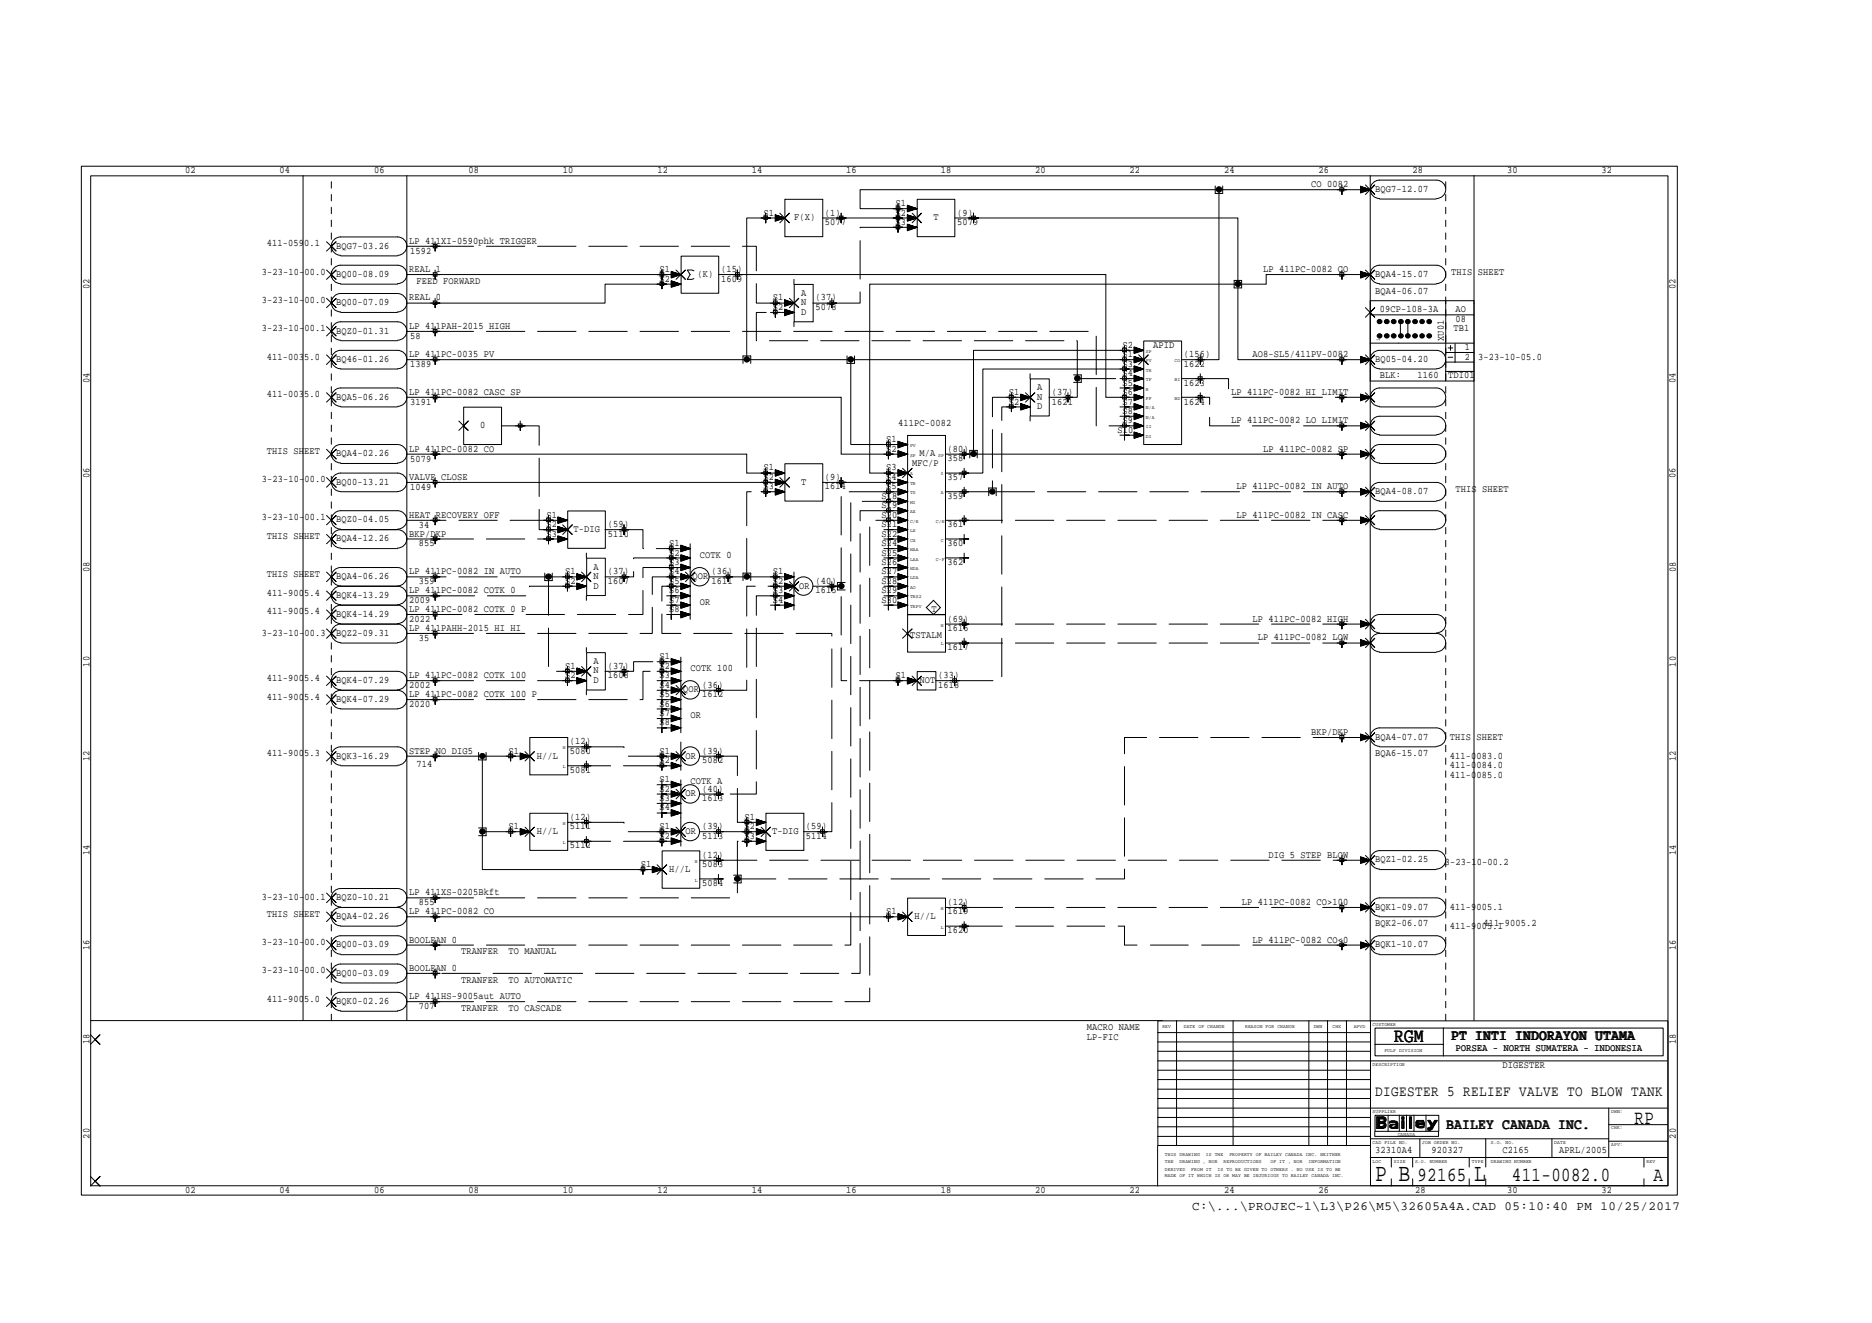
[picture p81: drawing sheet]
<svg xmlns="http://www.w3.org/2000/svg" width="297mm" height="210mm" viewBox="0 0 297 210" stroke-linecap="round" stroke-linejoin="round" font-family="sans-serif">
<defs><g id="words">
<g font-size="4">
<text x="218.2" y="187.4">P B</text>
<text x="233.9" y="187.4">L</text>
</g>
<g font-size="3.2">
<text x="221.2" y="165.3">RGM</text>
<text x="259.4" y="178.4">RP</text>
<text x="224.9" y="187.4">92165</text>
<text x="239.9" y="187.4">411-0082.0</text>
<text x="262.4" y="187.4">A</text>
</g>
<g font-size="2.4">
<text x="230.4" y="164.9">PT INTI INDORAYON UTAMA</text>
<text x="218.2" y="173.9">DIGESTER 5 RELIEF VALVE TO BLOW TANK</text>
<text x="229.6" y="179.2">BAILEY CANADA INC.</text>
</g>
<text font-size="2" x="189.2" y="192">C:\...\PROJEC~1\L3\P26\M5\32605A4A.CAD 05:10:40 PM 10/25/2017</text>
<g font-size="1.6">
<text x="29.4" y="27.5">02</text>
<text x="44.4" y="27.5">04</text>
<text x="59.3" y="27.5">06</text>
<text x="74.3" y="27.5">08</text>
<text x="89.3" y="27.5">10</text>
<text x="104.3" y="27.5">12</text>
<text x="119.3" y="27.5">14</text>
<text x="134.3" y="27.5">16</text>
<text x="149.3" y="27.5">18</text>
<text x="164.2" y="27.5">20</text>
<text x="179.2" y="27.5">22</text>
<text x="194.2" y="27.5">24</text>
<text x="208.1" y="29.7">CO 0082</text>
<text x="209.2" y="27.5">26</text>
<text x="224.2" y="27.5">28</text>
<text x="239.1" y="27.5">30</text>
<text x="254.1" y="27.5">32</text>
<text x="121.2" y="34.2">S1</text>
<text x="126" y="35">F(X)</text>
<text x="130.9" y="34.2">(1)</text>
<text x="130.9" y="35.7">5077</text>
<text x="142.1" y="35.7">S3</text>
<text x="142.1" y="34.2">S2</text>
<text x="142.1" y="32.7">S1</text>
<text x="148.1" y="35">T</text>
<text x="151.9" y="34.2">(9)</text>
<text x="151.9" y="35.7">5079</text>
<text x="218.2" y="30.4">BQG7-12.07</text>
<text x="42.3" y="39.1">411-0590.1</text>
<text x="53.3" y="39.5">BQG7-03.26</text>
<text x="64.9" y="38.7">LP 411XI-0590phk TRIGGER</text>
<text x="65.1" y="40.3">1592</text>
<text x="14.2" y="45.8" transform="rotate(-90 14.2 45.8)">02</text>
<text x="41.6" y="43.6">3-23-10-00.0</text>
<text x="53.3" y="43.9">BQ00-08.09</text>
<text x="64.9" y="47.7">REAL 0</text>
<text x="64.9" y="43.2">REAL 1</text>
<text x="66.1" y="45">FEED FORWARD</text>
<text x="104.6" y="44.7">S2</text>
<text x="104.6" y="43.2">S1</text>
<text x="110.7" y="43.9">(K)</text>
<text x="114.4" y="43.2">(15)</text>
<text x="114.4" y="44.7">1609</text>
<text x="122.6" y="47.7">S1</text>
<text x="127.1" y="46.9">A</text>
<text x="129.4" y="47.7">(37)</text>
<text x="200.4" y="43.2">LP 411PC-0082 CO</text>
<text x="218.2" y="46.6">BQA4-06.07</text>
<text x="218.2" y="43.9">BQA4-15.07</text>
<text x="230.2" y="43.6">THIS SHEET</text>
<text x="265.9" y="45.8" transform="rotate(-90 265.9 45.8)">02</text>
<text x="41.6" y="52.5">3-23-10-00.1</text>
<text x="41.6" y="48">3-23-10-00.0</text>
<text x="53.3" y="52.9">BQZ0-01.31</text>
<text x="53.3" y="48.4">BQ00-07.09</text>
<text x="64.9" y="52.2">LP 411PAH-2015 HIGH</text>
<text x="65.1" y="53.8">58</text>
<text x="122.6" y="49.2">S2</text>
<text x="127.1" y="49.9">D</text>
<text x="127.1" y="48.4">N</text>
<text x="129.4" y="49.2">5078</text>
<text x="218.9" y="49.6">09CP-108-3A</text>
<text x="230.6" y="52.5">TB1</text>
<text x="230.9" y="51.1">08</text>
<text x="230.9" y="49.6">AO</text>
<text x="42.3" y="57.1">411-0035.0</text>
<text x="53.3" y="57.4">BQ46-01.26</text>
<text x="64.9" y="56.7">LP 411PC-0035 PV</text>
<text x="65.1" y="58.3">1389</text>
<text x="178.1" y="56.7">S1</text>
<text x="178.1" y="55.2">S2</text>
<text x="178.1" y="59.6">S4</text>
<text x="178.1" y="58.2">S3</text>
<text x="183" y="55.2">APID</text>
<text x="187.8" y="56.7">(156)</text>
<text x="187.8" y="58.2">1622</text>
<text x="198.8" y="56.7">AO8-SL5/411PV-0082</text>
<text x="218.2" y="57.4">BQ05-04.20</text>
<text x="229.1" y="54.1" transform="rotate(-90 229.1 54.1)">XU01</text>
<text x="232.4" y="57.1">2</text>
<text x="232.4" y="55.5">1</text>
<text x="234.5" y="57.1">3-23-10-05.0</text>
<text x="14.2" y="60.8" transform="rotate(-90 14.2 60.8)">04</text>
<text x="42.3" y="63">411-0035.0</text>
<text x="53.3" y="63.4">BQA5-06.26</text>
<text x="64.9" y="62.7">LP 411PC-0082 CASC SP</text>
<text x="65.1" y="64.2">3191</text>
<text x="160.1" y="64.2">S2</text>
<text x="160.1" y="62.7">S1</text>
<text x="164.6" y="64.9">D</text>
<text x="164.6" y="63.4">N</text>
<text x="164.6" y="61.9">A</text>
<text x="166.9" y="62.7">(37)</text>
<text x="166.9" y="64.2">1621</text>
<text x="178.1" y="65.7">S8</text>
<text x="178.1" y="64.2">S7</text>
<text x="178.1" y="62.7">S6</text>
<text x="178.1" y="61.2">S5</text>
<text x="187.8" y="61.2">1623</text>
<text x="187.8" y="64.2">1624</text>
<text x="195.4" y="62.7">LP 411PC-0082 HI LIMIT</text>
<text x="218.9" y="60">BLK:</text>
<text x="224.9" y="60">1160</text>
<text x="229.8" y="60">TDI01</text>
<text x="265.9" y="60.8" transform="rotate(-90 265.9 60.8)">04</text>
<text x="64.9" y="71.7">LP 411PC-0082 CO</text>
<text x="76.2" y="67.9">0</text>
<text x="140.6" y="71.7">S2</text>
<text x="140.6" y="70.1">S1</text>
<text x="142.5" y="67.5">411PC-0082</text>
<text x="150.4" y="71.7">(80)</text>
<text x="177.3" y="68.7">S10</text>
<text x="178.1" y="67.1">S9</text>
<text x="195.4" y="67.1">LP 411PC-0082 LO LIMIT</text>
<text x="200.4" y="71.7">LP 411PC-0082 SP</text>
<text x="14.2" y="75.8" transform="rotate(-90 14.2 75.8)">06</text>
<text x="41.6" y="76.5">3-23-10-00.0</text>
<text x="42.3" y="72">THIS SHEET</text>
<text x="53.3" y="76.9">BQ00-13.21</text>
<text x="53.3" y="72.4">BQA4-02.26</text>
<text x="64.9" y="76.2">VALVE CLOSE</text>
<text x="65.1" y="73.2">5079</text>
<text x="65.1" y="77.7">1049</text>
<text x="121.2" y="77.6">S3</text>
<text x="121.2" y="76.2">S2</text>
<text x="121.2" y="74.6">S1</text>
<text x="127.1" y="76.9">T</text>
<text x="130.9" y="76.2">(9)</text>
<text x="130.9" y="77.6">1614</text>
<text x="140.6" y="77.6">S5</text>
<text x="140.6" y="76.2">S4</text>
<text x="140.6" y="74.6">S3</text>
<text x="144.7" y="73.9">MFC/P</text>
<text x="145.9" y="72.4">M/A</text>
<text x="150.4" y="76.2">357</text>
<text x="150.4" y="73.2">358</text>
<text x="196.2" y="77.6">LP 411PC-0082 IN AUTO</text>
<text x="265.9" y="75.8" transform="rotate(-90 265.9 75.8)">06</text>
<text x="41.6" y="82.5">3-23-10-00.1</text>
<text x="53.3" y="82.9">BQZ0-04.05</text>
<text x="64.9" y="82.1">HEAT RECOVERY OFF</text>
<text x="66.5" y="83.7">34</text>
<text x="86.7" y="83.7">S2</text>
<text x="86.7" y="82.1">S1</text>
<text x="96.4" y="83.7">(59)</text>
<text x="139.9" y="83.7">S21</text>
<text x="139.9" y="82.1">S20</text>
<text x="139.9" y="80.6">S19</text>
<text x="139.9" y="79.2">S18</text>
<text x="150.4" y="79.2">359</text>
<text x="150.4" y="83.7">361</text>
<text x="196.2" y="82.1">LP 411PC-0082 IN CASC</text>
<text x="218.2" y="78.4">BQA4-08.07</text>
<text x="230.9" y="78">THIS SHEET</text>
<text x="42.3" y="85.5">THIS SHHET</text>
<text x="53.3" y="85.9">BQA4-12.26</text>
<text x="64.9" y="85.1">BKP/DKP</text>
<text x="66.5" y="86.7">855</text>
<text x="86.7" y="85.1">S3</text>
<text x="91" y="84.4">T-DIG</text>
<text x="96.4" y="85.1">5110</text>
<text x="106.2" y="89.6">S3</text>
<text x="106.2" y="88.1">S2</text>
<text x="106.2" y="86.7">S1</text>
<text x="111" y="88.5">COTK 0</text>
<text x="139.9" y="89.6">S26</text>
<text x="139.9" y="88.1">S25</text>
<text x="139.9" y="86.7">S24</text>
<text x="139.9" y="85.1">S22</text>
<text x="150.4" y="86.7">360</text>
<text x="150.4" y="89.6">362</text>
<text x="14.2" y="90.8" transform="rotate(-90 14.2 90.8)">08</text>
<text x="42.3" y="91.5">THIS SHEET</text>
<text x="42.3" y="94.5">411-9005.4</text>
<text x="53.3" y="94.9">BQK4-13.29</text>
<text x="53.3" y="91.9">BQA4-06.26</text>
<text x="64.9" y="94.1">LP 411PC-0082 COTK 0</text>
<text x="64.9" y="91.1">LP 411PC-0082 IN AUTO</text>
<text x="64.9" y="95.7">2009</text>
<text x="66.5" y="92.7">359</text>
<text x="89.7" y="92.6">S2</text>
<text x="89.7" y="91.1">S1</text>
<text x="94.2" y="93.4">D</text>
<text x="94.2" y="91.9">N</text>
<text x="94.2" y="90.4">A</text>
<text x="96.4" y="91.1">(37)</text>
<text x="96.4" y="92.6">1607</text>
<text x="106.2" y="95.6">S7</text>
<text x="106.2" y="94.1">S6</text>
<text x="106.2" y="92.6">S5</text>
<text x="106.2" y="91.1">S4</text>
<text x="109.9" y="91.9">QOR</text>
<text x="112.9" y="91.1">(36)</text>
<text x="112.9" y="92.6">1611</text>
<text x="122.6" y="95.6">S4</text>
<text x="122.6" y="94.1">S3</text>
<text x="122.6" y="92.6">S2</text>
<text x="122.6" y="91.1">S1</text>
<text x="126.8" y="93.4">OR</text>
<text x="129.4" y="92.6">(40)</text>
<text x="129.4" y="94.1">1615</text>
<text x="139.9" y="95.6">S30</text>
<text x="139.9" y="94.1">S29</text>
<text x="139.9" y="92.6">S28</text>
<text x="139.9" y="91.1">S27</text>
<text x="265.9" y="90.8" transform="rotate(-90 265.9 90.8)">08</text>
<text x="41.6" y="100.9">3-23-10-00.3</text>
<text x="42.3" y="97.5">411-9005.4</text>
<text x="53.3" y="100.9">BQZ2-09.31</text>
<text x="53.3" y="97.9">BQK4-14.29</text>
<text x="64.9" y="100.1">LP 411PAHH-2015 HI HI</text>
<text x="64.9" y="97.1">LP 411PC-0082 COTK 0 P</text>
<text x="64.9" y="98.7">2022</text>
<text x="66.5" y="101.7">35</text>
<text x="106.2" y="97.1">S8</text>
<text x="111" y="96">OR</text>
<text x="144.4" y="101.3">TSTALM</text>
<text x="147.8" y="97">T</text>
<text x="150.4" y="98.6">(69)</text>
<text x="150.4" y="100.1">1616</text>
<text x="198.8" y="98.6">LP 411PC-0082 HIGH</text>
<text x="199.6" y="101.6">LP 411PC-0082 LOW</text>
<text x="14.2" y="105.8" transform="rotate(-90 14.2 105.8)">10</text>
<text x="42.3" y="108">411-9005.4</text>
<text x="64.9" y="107.6">LP 411PC-0082 COTK 100</text>
<text x="89.7" y="107.6">S2</text>
<text x="89.7" y="106.1">S1</text>
<text x="94.2" y="106.8">N</text>
<text x="94.2" y="105.4">A</text>
<text x="96.4" y="106.1">(37)</text>
<text x="96.4" y="107.6">1608</text>
<text x="104.6" y="107.6">S3</text>
<text x="104.6" y="106.1">S2</text>
<text x="104.6" y="104.6">S1</text>
<text x="109.6" y="106.5">COTK 100</text>
<text x="142.1" y="107.6">S1</text>
<text x="148.9" y="107.6">(33)</text>
<text x="150.4" y="103.1">1617</text>
<text x="265.9" y="105.8" transform="rotate(-90 265.9 105.8)">10</text>
<text x="42.3" y="111">411-9005.4</text>
<text x="53.3" y="108.4">BQK4-07.29</text>
<text x="53.3" y="111.3">BQK4-07.29</text>
<text x="64.9" y="110.6">LP 411PC-0082 COTK 100 P</text>
<text x="64.9" y="112.2">2020</text>
<text x="64.9" y="109.2">2002</text>
<text x="94.2" y="108.4">D</text>
<text x="104.6" y="113.6">S7</text>
<text x="104.6" y="112.1">S6</text>
<text x="104.6" y="110.6">S5</text>
<text x="104.6" y="109.1">S4</text>
<text x="108.4" y="109.9">QOR</text>
<text x="109.6" y="114">OR</text>
<text x="111.4" y="109.1">(36)</text>
<text x="111.4" y="110.6">1612</text>
<text x="145.9" y="108.4">NOT</text>
<text x="148.9" y="109.1">1618</text>
<text x="42.3" y="120">411-9005.3</text>
<text x="64.9" y="119.6">STEP NO DIG5</text>
<text x="80.7" y="119.6">S1</text>
<text x="90.4" y="118.1">(12)</text>
<text x="90.4" y="119.6">5080</text>
<text x="104.6" y="119.6">S1</text>
<text x="104.6" y="115.1">S8</text>
<text x="111.4" y="119.6">(39)</text>
<text x="208.1" y="116.6">BKP/DKP</text>
<text x="218.2" y="120">BQA6-15.07</text>
<text x="218.2" y="117.3">BQA4-07.07</text>
<text x="230" y="117.4">THIS SHEET</text>
<text x="14.2" y="120.8" transform="rotate(-90 14.2 120.8)">12</text>
<text x="53.3" y="120.4">BQK3-16.29</text>
<text x="66.1" y="121.8">714</text>
<text x="85.2" y="120.4">H//L</text>
<text x="90.4" y="122.6">5081</text>
<text x="104.6" y="121.1">S2</text>
<text x="104.6" y="125.6">S2</text>
<text x="104.6" y="124.1">S1</text>
<text x="108.8" y="120.4">OR</text>
<text x="109.6" y="124.5">COTK A</text>
<text x="111.4" y="121.1">5082</text>
<text x="111.4" y="125.6">(40)</text>
<text x="230" y="123.4">411-0085.0</text>
<text x="230" y="121.9">411-0084.0</text>
<text x="230" y="120.4">411-0083.0</text>
<text x="265.9" y="120.8" transform="rotate(-90 265.9 120.8)">12</text>
<text x="80.7" y="131.6">S1</text>
<text x="90.4" y="130.1">(12)</text>
<text x="90.4" y="131.6">5111</text>
<text x="104.6" y="131.6">S1</text>
<text x="104.6" y="128.6">S4</text>
<text x="104.6" y="127.1">S3</text>
<text x="108.8" y="126.3">OR</text>
<text x="111.4" y="131.6">(39)</text>
<text x="111.4" y="127.1">1613</text>
<text x="118.1" y="131.6">S2</text>
<text x="118.1" y="130.1">S1</text>
<text x="127.9" y="131.6">(59)</text>
<text x="14.2" y="135.7" transform="rotate(-90 14.2 135.7)">14</text>
<text x="85.2" y="132.3">H//L</text>
<text x="90.4" y="134.6">5112</text>
<text x="101.7" y="137.6">S1</text>
<text x="104.6" y="133.1">S2</text>
<text x="108.8" y="132.3">OR</text>
<text x="111.4" y="133.1">5113</text>
<text x="111.4" y="136.1">(12)</text>
<text x="111.4" y="137.6">5083</text>
<text x="118.1" y="133.1">S3</text>
<text x="122.5" y="132.3">T-DIG</text>
<text x="127.9" y="133.1">5114</text>
<text x="201.3" y="136.1">DIG 5 STEP BLOW</text>
<text x="218.2" y="136.8">BQZ1-02.25</text>
<text x="229.3" y="137.3">3-23-10-00.2</text>
<text x="265.9" y="135.7" transform="rotate(-90 265.9 135.7)">14</text>
<text x="41.6" y="142.8">3-23-10-00.1</text>
<text x="53.3" y="142.8">BQZ0-10.21</text>
<text x="64.9" y="142.1">LP 411XS-0205Bkft</text>
<text x="66.5" y="143.6">855</text>
<text x="106.2" y="138.3">H//L</text>
<text x="111.4" y="140.6">5084</text>
<text x="150.4" y="143.6">(12)</text>
<text x="197.1" y="143.6">LP 411PC-0082 CO&gt;100</text>
<text x="41.6" y="149.9">3-23-10-00.0</text>
<text x="42.3" y="145.5">THIS SHEET</text>
<text x="53.3" y="145.8">BQA4-02.26</text>
<text x="64.9" y="145.1">LP 411PC-0082 CO</text>
<text x="64.9" y="149.6">BOOLEAN 0</text>
<text x="140.6" y="145.1">S1</text>
<text x="145.1" y="145.8">H//L</text>
<text x="150.4" y="145.1">1619</text>
<text x="150.4" y="148.1">1620</text>
<text x="198.8" y="149.6">LP 411PC-0082 CO&lt;0</text>
<text x="218.2" y="146.9">BQK2-06.07</text>
<text x="218.2" y="144.3">BQK1-09.07</text>
<text x="230" y="144.4">411-9005.1</text>
<text x="230" y="147.4">411-9005.1</text>
<text x="235.4" y="146.9">411-9005.2</text>
<text x="14.2" y="150.7" transform="rotate(-90 14.2 150.7)">16</text>
<text x="41.6" y="154.4">3-23-10-00.0</text>
<text x="53.3" y="150.3">BQ00-03.09</text>
<text x="53.3" y="154.8">BQ00-03.09</text>
<text x="64.9" y="154.1">BOOLEAN 0</text>
<text x="73.2" y="155.9">TRANFER</text>
<text x="73.2" y="151.4">TRANFER</text>
<text x="80.7" y="155.9">TO AUTOMATIC</text>
<text x="80.7" y="151.4">TO MANUAL</text>
<text x="218.2" y="150.3">BQK1-10.07</text>
<text x="265.9" y="150.7" transform="rotate(-90 265.9 150.7)">16</text>
<text x="42.3" y="158.9">411-9005.0</text>
<text x="53.3" y="159.3">BQK0-02.26</text>
<text x="64.9" y="158.5">LP 411HS-9005aut AUTO</text>
<text x="66.5" y="160.1">707</text>
<text x="73.2" y="160.4">TRANFER</text>
<text x="80.7" y="160.4">TO CASCADE</text>
<text x="14.2" y="165.7" transform="rotate(-90 14.2 165.7)">18</text>
<text x="172.5" y="164.9">LP-FIC</text>
<text x="172.5" y="163.4">MACRO NAME</text>
<text x="231" y="166.8">PORSEA - NORTH SUMATERA - INDONESIA</text>
<text x="265.9" y="165.7" transform="rotate(-90 265.9 165.7)">18</text>
<text x="238.4" y="169.4">DIGESTER</text>
<text x="14.2" y="180.7" transform="rotate(-90 14.2 180.7)">20</text>
<text x="218.2" y="182.9">32310A4</text>
<text x="227.2" y="182.9">920327</text>
<text x="238.4" y="182.9">C2165</text>
<text x="247.4" y="182.9">APRL/2005</text>
<text x="265.9" y="180.7" transform="rotate(-90 265.9 180.7)">20</text>
<text x="29.4" y="189.3">02</text>
<text x="44.4" y="189.3">04</text>
<text x="59.3" y="189.3">06</text>
<text x="74.3" y="189.3">08</text>
<text x="89.3" y="189.3">10</text>
<text x="104.3" y="189.3">12</text>
<text x="119.3" y="189.3">14</text>
<text x="134.3" y="189.3">16</text>
<text x="149.3" y="189.3">18</text>
<text x="164.3" y="189.3">20</text>
<text x="179.2" y="189.3">22</text>
<text x="194.2" y="189.3">24</text>
<text x="209.2" y="189.3">26</text>
<text x="224.5" y="189.3">28</text>
<text x="239.1" y="189.3">30</text>
<text x="254.1" y="189.3">32</text>
</g>
<g font-size=".8">
<text x="181.8" y="56">SP</text>
<text x="181.8" y="57.4">PV</text>
<text x="181.8" y="59">TR</text>
<text x="186.3" y="57.4">CO</text>
<text x="218.9" y="54.1" transform="rotate(-90 218.9 54.1)">1</text>
<text x="181.8" y="60.5">TF</text>
<text x="181.8" y="64.9">N/A</text>
<text x="181.8" y="63.5">FF</text>
<text x="181.8" y="62">R</text>
<text x="186.3" y="63.5">BD</text>
<text x="186.3" y="60.5">BI</text>
<text x="144.4" y="71">PV</text>
<text x="181.8" y="69.4">DI</text>
<text x="181.8" y="67.9">II</text>
<text x="181.8" y="66.5">N/A</text>
<text x="144.4" y="76.9">TR</text>
<text x="144.4" y="75.4">A</text>
<text x="144.4" y="72.4">SP</text>
<text x="148.9" y="72.4">SP</text>
<text x="149.3" y="75.4">0</text>
<text x="144.4" y="82.9">C/R</text>
<text x="144.4" y="81.4">AX</text>
<text x="144.4" y="79.9">MI</text>
<text x="144.4" y="78.4">TS</text>
<text x="148.5" y="82.9">C/R</text>
<text x="149.3" y="78.4">A</text>
<text x="144.4" y="88.9">LAA</text>
<text x="144.4" y="87.4">HAA</text>
<text x="144.4" y="85.9">CX</text>
<text x="144.4" y="84.4">LX</text>
<text x="148.5" y="88.9">C-F</text>
<text x="149.3" y="85.9">C</text>
<text x="144.4" y="94.9">TRS2</text>
<text x="144.4" y="93.4">AO</text>
<text x="144.4" y="91.9">LDA</text>
<text x="144.4" y="90.4">HDA</text>
<text x="144.4" y="96.4">TRPV</text>
<text x="149.3" y="99.4">H</text>
<text x="149.3" y="102.4">L</text>
<text x="89.3" y="118.9">H</text>
<text x="89.3" y="121.9">L</text>
<text x="89.3" y="130.9">H</text>
<text x="89.3" y="133.9">L</text>
<text x="110.3" y="136.9">H</text>
<text x="110.3" y="139.9">L</text>
<text x="149.3" y="147.4">L</text>
<text x="149.3" y="144.4">H</text>
<text x="184.4" y="163.1">REV</text>
<text x="187.8" y="163.1">DATE OF CHANGE</text>
<text x="197.6" y="163.1">REASON FOR CHANGE</text>
<text x="208.4" y="163.1">DWN</text>
<text x="211.5" y="163.1">CHK</text>
<text x="214.8" y="163.1">APVD</text>
<text x="217.8" y="162.7">CUSTOMER</text>
<text x="219.7" y="166.8">PULP DIVISION</text>
<text x="217.8" y="169.1">DESCRIPTION</text>
<text x="217.8" y="176.6">SUPPLIER</text>
<text x="255.6" y="179.2">CHK:</text>
<text x="255.6" y="176.6">DWN:</text>
<text x="184.8" y="185.7">DERIVED</text>
<text x="184.8" y="184.6">THE</text>
<text x="184.8" y="183.5">THIS DRAWING</text>
<text x="187.2" y="184.6">DRAWING , NOR</text>
<text x="189" y="185.7">FROM IT</text>
<text x="191.3" y="183.5">IS THE</text>
<text x="193.2" y="185.7">IS TO BE GIVEN TO OTHERS . NO USE IS TO BE</text>
<text x="194.1" y="184.6">REPRODUCTIONS</text>
<text x="195.1" y="183.5">PROPERTY OF BAILEY CANADA INC. NEITHER</text>
<text x="201.6" y="184.6">OF IT , NOR</text>
<text x="207.6" y="184.6">INFORMATION</text>
<text x="217.8" y="181.4">CAD FILE NO.</text>
<text x="217.8" y="184.4">LOC</text>
<text x="221.2" y="184.4">SIZE</text>
<text x="221.8" y="180.2">CANADA</text>
<text x="224.5" y="184.4">S.O. NUMBER</text>
<text x="225.7" y="181.4">JOB ORDER NO.</text>
<text x="233.5" y="184.4">TYPE</text>
<text x="236.6" y="184.4">DRAWING NUMBER</text>
<text x="236.6" y="181.4">S.O. NO.</text>
<text x="246.6" y="181.4">DATE</text>
<text x="255.6" y="181.8">APV:</text>
<text x="261.3" y="184.4">REV</text>
<text x="184.8" y="186.8">MADE OF IT WHICH IS OR MAY BE INJURIOUS TO BAILEY CANADA INC.</text>
</g>
</g></defs>
<g fill="none" stroke="#000" stroke-width=".16">
<path d="M12.9 26.4h253.2v163.2h-253.2zM14.4 27.9h250.3v160.2h-250.3zM48.1 27.9v134M51.8 38.4l1.5 1.4-.7-.7 .7-.7-1.5 1.4M64.6 39.1h4.4M64.6 27.9v134M68.7 38.8h.6v.5h-.6zM69 38.4v1.4v-.7h.8h-1.5M121.2 34.3h.6v.5h-.6zM121.5 33.8v1.5v-.7h.8h-1.5M123 34.5l1.5 .1h-6v22.5M123 35l1.5-.4-1.5 .5"/>
<path d="M123 34.8l1.5-.2-1.5 .3M123 34.7l1.5-.1-1.5 .2M123 34.4l1.5 .2-1.5-.1M123 34.2l1.5 .4-1.5-.3M123 34.1l1.5 .5-1.5 .5v-1l1.5 .5M123.7 33.8l1.6 1.5-.8-.7 .8-.8-1.6 1.5M124.5 31.6h6.1v5.9h-6.1zM133.2 34.3h.6v.5h-.6zM133.5 33.8v1.5v-.7h.7h-1.4M142.2 32.8h.6v.5h-.6zM142.2 34.3h.6v.5h-.6zM142.2 35.8h.6v.5h-.6z"/>
<path d="M142.5 33.8v1.5v-.7h.7h-1.5M142.5 32.3v1.5v-.7h.7h-1.5M142.5 35.3v1.5v-.7h.7h-1.5M144 33.5l1.5-.4-1.5 .4M144 33.3l1.5-.2-1.5 .3M144 33.1h1.5l-1.5 .1M144 32.9l1.5 .2-1.5-.2M144 32.7l1.5 .4-1.5-.3M144 32.6l1.5 .5-1.5 .5v-1l1.5 .5M144 36.4l1.5-.3-1.5 .4M144 36.3l1.5-.2-1.5 .3M144 36.2l1.5-.1-1.5 .1"/>
<path d="M144 36l1.5 .1h-3M144 35.9l1.5 .2-1.5-.2M144 35.7l1.5 .4-1.5-.3M144 35.6l1.5 .5-1.5 .5v-1l1.5 .5M144 35l1.5-.4-1.5 .5M144 34.8l1.5-.2-1.5 .3M144 34.7l1.5-.1-1.5 .2M144 34.5l1.5 .1h-15M144 34.4l1.5 .2-1.5-.1M144 34.2l1.5 .4-1.5-.3M144 34.1l1.5 .5-1.5 .5v-1l1.5 .5M144.7 33.8l1.5 1.5-.7-.7 .7-.8-1.5 1.5"/>
<path d="M145.5 31.6h6v5.9h-6zM151.5 34.6h44.9v10.5M154.2 34.3h.6v.5h-.6zM154.5 33.8v1.5v-.7h.7h-1.5M192.8 29.5v1.2h1.2v-1.2M193.4 30.1v27h-6M193.4 30.1h-56.9v3h9l-1.5-.1M212.6 29.8h.6v.5h-.6zM212.9 29.3v1.6v-.8h.8h-1.5M215.9 30.5l1.5-.4-1.5 .4M215.9 30.3l1.5-.2-1.5 .3M215.9 30.2l1.5-.1-1.5 .1"/>
<path d="M215.9 30l1.5 .1h-1.5M215.9 29.9l1.5 .2-1.5-.2M215.9 29.7l1.5 .4-1.5-.3M215.9 29.6l1.5 .5-1.5 .5v-1.1l1.5 .6h-24M216.7 29.3l1.4 1.6-.7-.8 .7-.8-1.4 1.6M217.4 27.9v134M218.9 31.6h9M227.9 28.6h-9a1.46 1.46 0 0 0-1.5 1.4 1.46 1.46 0 0 0 1.5 1.5M227.9 28.6a1.46 1.46 0 0 1 1.5 1.4 1.46 1.46 0 0 1-1.5 1.5M233.9 27.9v134M51.8 51.8l1.5 1.5-.7-.7 .7-.8-1.5 1.5M51.8 47.3l1.5 1.5-.7-.7 .7-.8-1.5 1.5"/>
<path d="M51.8 42.8l1.5 1.5-.7-.7 .7-.8-1.5 1.5M51.8 56.3l1.5 1.5-.7-.7 .7-.8-1.5 1.5M54.1 40.5a1.46 1.46 0 0 1-1.5-1.4 1.46 1.46 0 0 1 1.5-1.5h9a1.46 1.46 0 0 1 1.5 1.5 1.46 1.46 0 0 1-1.5 1.4M54.1 54a1.46 1.46 0 0 1-1.5-1.5 1.46 1.46 0 0 1 1.5-1.4h9a1.46 1.46 0 0 1 1.5 1.4 1.46 1.46 0 0 1-1.5 1.5M54.1 49.5a1.46 1.46 0 0 1-1.5-1.5 1.46 1.46 0 0 1 1.5-1.4h9a1.46 1.46 0 0 1 1.5 1.4 1.46 1.46 0 0 1-1.5 1.5M54.1 45a1.46 1.46 0 0 1-1.5-1.5 1.46 1.46 0 0 1 1.5-1.4h9a1.46 1.46 0 0 1 1.5 1.4 1.46 1.46 0 0 1-1.5 1.5M54.1 58.5a1.46 1.46 0 0 1-1.5-1.5 1.46 1.46 0 0 1 1.5-1.4h9a1.46 1.46 0 0 1 1.5 1.4 1.46 1.46 0 0 1-1.5 1.5M54.1 40.6h9M54.1 49.6h9M54.1 54.1h9M54.1 45.1h9M54.1 58.5h9"/>
<path d="M64.6 52.6h4.4M68.7 52.3h.6v.5h-.6zM68.7 47.8h.6v.5h-.6zM68.7 43.3h.6v.5h-.6zM68.7 56.8h.6v.5h-.6zM69 51.8v1.5v-.7h.8h-1.5M69 47.3v1.5v-.7h.8h-1.5M69 42.8v1.5v-.7h.8h-1.5M69 56.3v1.5v-.7h.8h-1.5M104.7 43.3h.6v.5h-.6zM104.7 44.8h.6v.5h-.6zM105 42.8v1.5v-.7h.8h-1.5"/>
<path d="M105 44.3v1.5v-.7h.8h-1.5M106.5 45l1.5 .1h-12v3h-31.4M106.5 45.5l1.5-.4-1.5 .4M106.5 45.3l1.5-.2-1.5 .3M106.5 45.2l1.5-.1-1.5 .1M106.5 44.8l1.5 .3-1.5-.2M106.5 44.7l1.5 .4-1.5-.3M106.5 44.6l1.5 .5-1.5 .5v-1.1l1.5 .6M106.5 43.9l1.5-.3-1.5 .4M106.5 43.8l1.5-.2-1.5 .3M106.5 43.6h1.5l-1.5 .1M106.5 43.5l1.5 .1h-43.4"/>
<path d="M106.5 43.3l1.5 .3-1.5-.2M106.5 43.2l1.5 .4-1.5-.3M106.5 43.1l1.5 .5-1.5 .5v-1l1.5 .5M107.3 42.8l1.5 1.5-.8-.7 .8-.8-1.5 1.5M108.1 40.6h5.9v5.9h-5.9zM110.1 43l-.3-.2h-.8l.5 .8-.5 .7h.8l.3-.1M114 43.6h61.5v19.4h5.9h-1.4M116.7 43.3h.6v.5h-.6zM117 42.8v1.5v-.7h.8h-1.6M117.9 57.7v-1.2h1.2v1.2M122.7 47.8h.6v.5h-.6zM122.7 49.3h.6v.5h-.6z"/>
<path d="M123 47.3v1.5v-.7h.7h-1.4M123 48.8v1.5v-.7h.7h-1.4M124.5 48.4l1.5-.3-1.5 .4M124.5 48.3l1.5-.2-1.5 .3M124.5 48.1h1.5l-1.5 .1M124.5 48l1.5 .1h-3M124.5 47.8l1.5 .3-1.5-.2M124.5 47.7l1.5 .4-1.5-.3M124.5 47.6l1.5 .5-1.5 .5v-1.1l1.5 .6M124.5 50l1.5-.4-1.5 .4M124.5 49.8l1.5-.2-1.5 .3M124.5 49.7l1.5-.1-1.5 .1"/>
<path d="M124.5 49.5l1.5 .1h-3M124.5 49.4l1.5 .2-1.5-.2M124.5 49.2l1.5 .4-1.5-.3M124.5 49.1l1.5 .5-1.5 .5v-1l1.5 .5M125.3 47.3l1.4 1.5-.7-.7 .7-.8-1.4 1.5M126 44.3v.8M126 51.1v.7M126 45.1h3v6h-3zM129 48.1h3M131.7 47.8h.6v.5h-.6zM132 47.3v1.5v-.7h.8h-1.6M134.4 56.5v1.2h1.2v-1.2"/>
<path d="M135 57.1v13.4h9h-1.5M163.4 59.3v.8M170.3 59.5h1.3v1.2h-1.3M178.1 56.8h.6v.5h-.6zM178.1 55.2h.6v.6h-.6zM178.1 58.3h.6v.5h-.6zM178.1 59.8h.6v.5h-.6zM178.4 56.3v1.5v-.7h.8h-1.5M178.4 54.8v1.5v-.7h.8h-1.5M178.4 57.8v1.5v-.8h.8h-1.5M178.4 59.3v1.5v-.7h.8h-1.5M180 55.5l1.4 .1h-26.9v16.5"/>
<path d="M180 58.5h1.4h-25.4v16.6h-6M180 60l1.4 .1h-3M180 59.8l1.4 .3-1.4-.2M180 59.7l1.4 .4-1.4-.3M180 59.6l1.4 .5-1.4 .5v-1.1l1.4 .6M180 58.9l1.4-.4-1.4 .5M180 58.8l1.4-.3-1.4 .3M180 58.6l1.4-.1-1.4 .2M180 58.3l1.4 .2-1.4-.1M180 58.2l1.4 .3-1.4-.2M180 58.1l1.4 .4-1.4 .6v-1.1l1.4 .5M180 57.4l1.4-.3-1.4 .4"/>
<path d="M180 57.3l1.4-.2-1.4 .3M180 57.1h1.4l-1.4 .1M180 57l1.4 .1h-116.8M180 56.9l1.4 .2-1.4-.2M180 56.7l1.4 .4-1.4-.3M180 56.6l1.4 .5-1.4 .5v-1l1.4 .5M180 55.9l1.4-.3-1.4 .4M180 55.8l1.4-.2-1.4 .3M180 55.6h1.4l-1.4 .1M180 55.3l1.4 .3-1.4-.2M180 55.2l1.4 .4-1.4-.4M180 55.1l1.4 .5-1.4 .5v-1.1l1.4 .6"/>
<path d="M180.7 56.3l1.5 1.5-.8-.7 .8-.8-1.5 1.5M181.5 54.1h6v16.4h-6zM190.1 56.8h.7v.5h-.7zM190.1 59.8h.7v.5h-.7zM190.5 56.3v1.5v-.7h.7h-1.5M190.5 59.3v1.5v-.7h.7h-1.5M195.8 44.5h1.2v1.2h-1.2zM196.4 45.1h-58.4v30h6l-1.5-.1M196.4 45.1v12h21l-1.5-.5v1l1.5-.5-1.5-.5M212.6 43.3h.6v.5h-.6zM212.6 56.8h.6v.5h-.6zM212.9 42.8v1.5v-.7h.8h-1.5"/>
<path d="M212.9 56.3v1.5v-.7h.8h-1.5M215.9 43.1l1.5 .5-1.5 .5v-1l1.5 .5h-16.5v1.5h-4.5M215.9 43.9l1.5-.3-1.5 .4M215.9 43.8l1.5-.2-1.5 .3M215.9 43.6h1.5l-1.5 .1M215.9 43.5l1.5 .1h-1.5M215.9 43.3l1.5 .3-1.5-.2M215.9 43.2l1.5 .4-1.5-.3M215.9 57.4l1.5-.3-1.5 .4M215.9 57.3l1.5-.2-1.5 .3M215.9 57.1h1.5l-1.5 .1M215.9 57l1.5 .1h-1.5"/>
<path d="M215.9 56.9l1.5 .2-1.5-.2M215.9 56.7l1.5 .4-1.5-.3M216.7 48.8l1.4 1.5-.7-.7 .7-.8-1.4 1.5M216.7 42.8l1.4 1.5-.7-.7 .7-.8-1.4 1.5M216.7 56.3l1.4 1.5-.7-.7 .7-.8-1.4 1.5M217.4 54.4h16.5M217.4 50h16.5M217.4 47.7h16.5M218.7 53.1h.4v.3h-.4zM218.7 50.9h.4v.3h-.4zM218.8 53.2l.3 .1-.3 .1zM218.8 51h.3l-.2 .1z"/>
<path d="M218.8 51h.2zM218.8 53.3h.2zM218.9 45.1h9M218.9 58.5h9M219.9 53.1h.3v.3h-.3l-.1-.1zM219.9 50.9h.3v.3h-.3l-.1-.2zM219.9 53.2h.2v.2h-.2zM219.9 51h.2v.1h-.2zM220 51h.1zM220 53.3h.1zM221 53.1h.3l.1 .2-.3 .2-.1-.1zM221 50.9h.3l.1 .1-.1 .2h-.3z"/>
<path d="M221.1 53.2l.2 .1-.2 .1zM221.1 51h.2l-.2 .1zM221.1 51h.1zM221.1 53.3h.1zM222.1 53.1h.3v.3h-.3l-.1-.1zM222.1 50.9h.3v.3h-.3l-.1-.2zM222.2 53.2h.2v.2h-.2zM222.2 51h.2v.1h-.2zM222.2 51h.2zM222.2 51.4v1.8M222.2 53.3h.2zM223.2 53.1h.4v.2l-.2 .2-.2-.1z"/>
<path d="M223.2 50.9h.4v.1v.2h-.4zM223.3 53.2l.3 .1-.3 .1zM223.3 51h.3l-.2 .1zM223.3 51h.2zM223.4 53.3h.1zM223.4 51.4v1.8M224.4 53.1h.3v.3h-.3zM224.4 50.9h.3v.3h-.3zM224.4 53.2h.2v.2h-.2zM224.4 51h.2v.1h-.2zM224.4 51h.2zM224.5 53.3h.1z"/>
<path d="M225.5 53.1h.3l.1 .2-.3 .2-.1-.1zM225.5 50.9h.3l.1 .1-.1 .2h-.3zM225.5 53.2l.3 .1-.3 .1zM225.5 51h.3l-.2 .1zM225.6 51h.1zM225.6 53.3h.1zM226.6 53.1h.3v.3h-.3zM226.6 50.9h.3v.3h-.3zM226.7 53.2h.2v.2h-.2zM226.7 51h.2v.1h-.2zM226.7 51h.2zM226.7 53.3h.2z"/>
<path d="M227.9 42.1h-9a1.46 1.46 0 0 0-1.5 1.4 1.46 1.46 0 0 0 1.5 1.5M227.9 55.6h-9a1.46 1.46 0 0 0-1.5 1.4 1.46 1.46 0 0 0 1.5 1.5M227.9 42.1a1.46 1.46 0 0 1 1.5 1.4 1.46 1.46 0 0 1-1.5 1.5M227.9 55.6a1.46 1.46 0 0 1 1.5 1.4 1.46 1.46 0 0 1-1.5 1.5M229.4 47.7v12.8M229.4 58.9h4.5M229.4 55.9h4.5M229.4 57.4h4.5M229.8 56.7h.7M229.8 55.2h.7M230.2 54.8v.8M230.9 54.5v3"/>
<path d="M51.8 75.8l1.5 1.5-.7-.8 .7-.7-1.5 1.5M51.8 71.3l1.5 1.5-.7-.7 .7-.8-1.5 1.5M51.8 62.3l1.5 1.5-.7-.8 .7-.7-1.5 1.5M54.1 78a1.46 1.46 0 0 1-1.5-1.5 1.46 1.46 0 0 1 1.5-1.4h9a1.46 1.46 0 0 1 1.5 1.4 1.46 1.46 0 0 1-1.5 1.5M54.1 73.4a1.46 1.46 0 0 1-1.5-1.4 1.46 1.46 0 0 1 1.5-1.5h9a1.46 1.46 0 0 1 1.5 1.5 1.46 1.46 0 0 1-1.5 1.4M54.1 64.5a1.46 1.46 0 0 1-1.5-1.5 1.46 1.46 0 0 1 1.5-1.4h9a1.46 1.46 0 0 1 1.5 1.4 1.46 1.46 0 0 1-1.5 1.5M54.1 78h9M54.1 73.5h9M54.1 64.6h9M64.6 72.1h53.9v3h6l-1.5-.1M64.6 63h68.9v9.1h10.5l-1.5-.1M68.7 76.2h.6v.6h-.6z"/>
<path d="M68.7 71.8h.6v.5h-.6zM68.7 62.7h.6v.6h-.6zM69 75.8v1.5v-.8h.8h-1.5M69 71.3v1.5v-.7h.8h-1.5M69 62.3v1.5v-.8h.8h-1.5M72.8 66.8l1.5 1.5-.8-.7 .8-.8-1.5 1.5M73.6 64.6h6v5.9h-6zM79.5 67.6h3M82.3 67.3h.5v.5h-.5zM82.5 66.8v1.5v-.7h.8h-1.5M121.2 74.8h.6v.5h-.6zM121.2 76.2h.6v.6h-.6z"/>
<path d="M121.2 77.7h.6v.6h-.6zM121.5 75.8v1.5v-.8h.8h-1.5M121.5 74.3v1.5v-.7h.8h-1.5M121.5 77.3v1.5v-.8h.8h-1.5M123 75.4l1.5-.3-1.5 .4M123 75.3l1.5-.2-1.5 .3M123 75.1h1.5l-1.5 .1M123 74.8l1.5 .3-1.5-.2M123 74.7l1.5 .4-1.5-.3M123 74.6l1.5 .5-1.5 .5v-1.1l1.5 .6M123 78.4l1.5-.4-1.5 .5M123 78.3l1.5-.3-1.5 .3"/>
<path d="M123 78.1l1.5-.1-1.5 .2M123 78h1.5h-3M123 77.8l1.5 .2-1.5-.1M123 77.7l1.5 .3-1.5-.3M123 77.6l1.5 .4-1.5 .6v-1.1l1.5 .5M123 76.9l1.5-.4-1.5 .5M123 76.8l1.5-.3-1.5 .3M123 76.6l1.5-.1-1.5 .2M123 76.5h1.5h-59.9M123 76.3l1.5 .2-1.5-.1M123 76.2l1.5 .3-1.5-.3M123 76.1l1.5 .4-1.5 .5v-1l1.5 .5"/>
<path d="M123.7 75.8l1.6 1.5-.8-.8 .8-.7-1.6 1.5M124.5 73.6h6.1v5.9h-6.1zM133.2 76.2h.6v.6h-.6zM133.5 75.8v1.5v-.8h.7h-1.4M140.7 70.2h.6v.6h-.6zM140.7 71.8h.6v.5h-.6zM140.7 74.8h.6v.5h-.6zM140.7 76.2h.6v.6h-.6zM140.7 77.7h.6v.6h-.6zM140.7 79.2h.6v.6h-.6zM141 69.8v1.5v-.8h.7h-1.5M141 71.3v1.5v-.7h.7h-1.5"/>
<path d="M141 74.3v1.5v-.7h.7h-1.5M141 75.8v1.5v-.8h.7h-1.5M141 77.3v1.5v-.8h.7h-1.5M141 78.8v1.5v-.8h.7h-1.5M142.5 79.9l1.5-.4-1.5 .5M142.5 79.8l1.5-.3-1.5 .3M142.5 79.6l1.5-.1-1.5 .2M142.5 79.5h1.5h-3M142.5 79.3l1.5 .2-1.5-.1M142.5 79.2l1.5 .3-1.5-.3M142.5 79.1l1.5 .4-1.5 .6v-1.1l1.5 .5M142.5 78.4l1.5-.4-1.5 .5"/>
<path d="M142.5 78.3l1.5-.3-1.5 .3M142.5 78.1l1.5-.1-1.5 .2M142.5 78h1.5h-3M142.5 77.8l1.5 .2-1.5-.1M142.5 77.7l1.5 .3-1.5-.3M142.5 77.6l1.5 .4-1.5 .6v-1.1l1.5 .5M142.5 76.9l1.5-.4-1.5 .5M142.5 76.8l1.5-.3-1.5 .3M142.5 76.6l1.5-.1-1.5 .2M142.5 76.5h1.5h-13.5M142.5 76.3l1.5 .2-1.5-.1M142.5 76.2l1.5 .3-1.5-.3"/>
<path d="M142.5 76.1l1.5 .4-1.5 .5v-1l1.5 .5M142.5 75.4l1.5-.3-1.5 .4M142.5 75.3l1.5-.2-1.5 .3M142.5 75.1h1.5l-1.5 .1M142.5 74.8l1.5 .3-1.5-.2M142.5 74.7l1.5 .4-1.5-.3M142.5 74.6l1.5 .5-1.5 .5v-1.1l1.5 .6M142.5 72.4l1.5-.3-1.5 .4M142.5 72.3l1.5-.2-1.5 .2M142.5 72.1h1.5l-1.5 .1M142.5 71.8l1.5 .3-1.5-.2M142.5 71.7l1.5 .4-1.5-.3"/>
<path d="M142.5 71.6l1.5 .5-1.5 .5v-1.1l1.5 .6M142.5 70.9l1.5-.4-1.5 .5M142.5 70.8l1.5-.3-1.5 .4M142.5 70.6l1.5-.1-1.5 .2M142.5 70.3l1.5 .2-1.5-.1M142.5 70.2l1.5 .3-1.5-.3M142.5 70.1l1.5 .4-1.5 .6v-1.1l1.5 .5M143.2 74.3l1.5 1.5-.7-.7 .7-.8-1.5 1.5M144 69.1h6v28.4h-6zM150 78h3M152.7 74.8h.6v.5h-.6zM152.7 71.8h.6v.5h-.6z"/>
<path d="M152.7 77.7h.6v.6h-.6zM153 74.3v1.5v-.7h.7h-1.5M153 71.3v1.5v-.7h.7h-1.5M153 77.3v1.5v-.8h.7h-1.5M153.9 72.6v-1.1h1.2v1.1M156.9 78.7v-1.3h1.2v1.3M160.1 62.7h.7v.6h-.7zM160.1 64.3h.7v.5h-.7zM160.5 62.3v1.5v-.8h.7h-1.5M160.5 63.8v1.5v-.7h.7h-1.5M162 63.4l1.4-.4-1.4 .5M162 63.3l1.4-.3-1.4 .4"/>
<path d="M162 63.1l1.4-.1-1.4 .2M162 63h1.4h-2.9M162 62.8l1.4 .2-1.4-.1M162 62.7l1.4 .3-1.4-.3M162 62.6l1.4 .4-1.4 .6v-1.1l1.4 .5M162 64.9l1.4-.3-1.4 .4M162 64.8l1.4-.2-1.4 .3M162 64.6h1.4l-1.4 .1M162 64.5l1.4 .1h-2.9M162 64.3l1.4 .3-1.4-.2M162 64.2l1.4 .4-1.4-.3M162 64.1l1.4 .5-1.4 .5v-1.1l1.4 .6"/>
<path d="M162.7 62.3l1.5 1.5-.8-.8 .8-.7-1.5 1.5M163.4 66v.8M163.5 60.1h3v5.9h-3zM166.5 63h3M169.2 62.7h.6v.6h-.6zM169.5 62.3v1.5v-.8h.7h-1.5M178.1 62.7h.6v.6h-.6zM178.1 67.3h.6v.5h-.6zM178.4 60.8v1.5v-.7h.8h-1.5M178.4 62.3v1.5v-.8h.8h-1.5M178.4 63.8v1.5v-.7h.8h-1.5M178.4 65.3v1.5v-.8h.8h-1.5"/>
<path d="M178.4 66.8v1.5v-.7h.8h-1.5M178.4 68.3v1.5v-.8h.8h-1.5M180 69.4l1.4-.4-1.4 .5M180 69.3l1.4-.3-1.4 .3M180 69.1l1.4-.1-1.4 .2M180 69h1.4h-3M180 68.8l1.4 .2-1.4-.1M180 68.7l1.4 .3-1.4-.3M180 68.6l1.4 .4-1.4 .6v-1.1l1.4 .5M180 67.9l1.4-.3-1.4 .4M180 67.8l1.4-.2-1.4 .3M180 67.6h1.4l-1.4 .1"/>
<path d="M180 67.5l1.4 .1h-3M180 67.3l1.4 .3-1.4-.2M180 67.2l1.4 .4-1.4-.3M180 67.1l1.4 .5-1.4 .5v-1.1l1.4 .6M180 66.4l1.4-.4-1.4 .5M180 66.3l1.4-.3-1.4 .3M180 66.1l1.4-.1-1.4 .2M180 66h1.4h-3M180 65.8l1.4 .2-1.4-.1M180 65.7l1.4 .3-1.4-.3M180 65.6l1.4 .4-1.4 .6v-1.1l1.4 .5M180 64.9l1.4-.3-1.4 .4"/>
<path d="M180 64.8l1.4-.2-1.4 .3M180 64.6h1.4l-1.4 .1M180 64.5l1.4 .1h-3M180 64.3l1.4 .3-1.4-.2M180 64.2l1.4 .4-1.4-.3M180 64.1l1.4 .5-1.4 .5v-1.1l1.4 .6M180 63.4l1.4-.4-1.4 .5M180 63.3l1.4-.3-1.4 .4M180 63.1l1.4-.1-1.4 .2M180 62.8l1.4 .2-1.4-.1M180 62.7l1.4 .3-1.4-.3M180 62.6l1.4 .4-1.4 .6v-1.1l1.4 .5"/>
<path d="M180 61.9l1.4-.3-1.4 .4M180 61.8l1.4-.2-1.4 .2M180 61.6h1.4l-1.4 .1M180 61.5l1.4 .1h-3M180 61.3l1.4 .3-1.4-.2M180 61.2l1.4 .4-1.4-.3M180 61.1l1.4 .5-1.4 .5v-1.1l1.4 .6M180 60.5l1.4-.4-1.4 .4M180 60.3l1.4-.2-1.4 .3M180 60.1h1.4l-1.4 .1M187.4 63h3.1M187.4 60.1h3.1"/>
<path d="M190.1 62.7h.7v.6h-.7zM190.5 62.3v1.5v-.8h.7h-1.5M212.6 77.7h.6v.6h-.6zM212.6 71.8h.6v.5h-.6zM212.6 67.3h.6v.5h-.6zM212.6 62.7h.6v.6h-.6zM212.9 77.3v1.5v-.8h.8h-1.5M212.9 71.3v1.5v-.7h.8h-1.5M212.9 66.8v1.5v-.7h.8h-1.5M212.9 62.3v1.5v-.8h.8h-1.5M215.9 78.4l1.5-.4-1.5 .5M215.9 78.3l1.5-.3-1.5 .3"/>
<path d="M215.9 78.1l1.5-.1-1.5 .2M215.9 78h1.5h-1.5M215.9 77.8l1.5 .2-1.5-.1M215.9 77.7l1.5 .3-1.5-.3M215.9 77.6l1.5 .4-1.5 .6v-1.1l1.5 .5h-4.5M215.9 72.4l1.5-.3-1.5 .4M215.9 72.3l1.5-.2-1.5 .2M215.9 72.1h1.5l-1.5 .1M215.9 72l1.5 .1h-1.5M215.9 71.8l1.5 .3-1.5-.2M215.9 71.7l1.5 .4-1.5-.3M215.9 71.6l1.5 .5-1.5 .5v-1.1l1.5 .6h-67.4"/>
<path d="M215.9 67.9l1.5-.3-1.5 .4M215.9 67.8l1.5-.2-1.5 .3M215.9 67.6h1.5l-1.5 .1M215.9 67.5l1.5 .1h-1.5M215.9 67.3l1.5 .3-1.5-.2M215.9 67.2l1.5 .4-1.5-.3M215.9 67.1l1.5 .5-1.5 .5v-1.1l1.5 .6h-4.5M215.9 63.4l1.5-.4-1.5 .5M215.9 63.3l1.5-.3-1.5 .4M215.9 63.1l1.5-.1-1.5 .2M215.9 63h1.5h-1.5M215.9 62.8l1.5 .2-1.5-.1"/>
<path d="M215.9 62.7l1.5 .3-1.5-.3M215.9 62.6l1.5 .4-1.5 .6v-1.1l1.5 .5h-4.5M216.7 77.3l1.4 1.5-.7-.8 .7-.7-1.4 1.5M216.7 71.3l1.4 1.5-.7-.7 .7-.8-1.4 1.5M216.7 66.8l1.4 1.5-.7-.7 .7-.8-1.4 1.5M216.7 62.3l1.4 1.5-.7-.8 .7-.7-1.4 1.5M217.4 60.5h16.5M218.9 73.5h9M218.9 64.6h9M218.9 79.5h9M218.9 69h9M227.9 76.5h-9a1.46 1.46 0 0 0-1.5 1.5 1.46 1.46 0 0 0 1.5 1.5"/>
<path d="M227.9 70.5h-9a1.46 1.46 0 0 0-1.5 1.5 1.46 1.46 0 0 0 1.5 1.4M227.9 66h-9a1.46 1.46 0 0 0-1.5 1.5 1.46 1.46 0 0 0 1.5 1.5M227.9 61.6h-9a1.46 1.46 0 0 0-1.5 1.4 1.46 1.46 0 0 0 1.5 1.5M227.9 76.5a1.46 1.46 0 0 1 1.5 1.5 1.46 1.46 0 0 1-1.5 1.5M227.9 70.5a1.46 1.46 0 0 1 1.5 1.5 1.46 1.46 0 0 1-1.5 1.4M227.9 66a1.46 1.46 0 0 1 1.5 1.5 1.46 1.46 0 0 1-1.5 1.5M227.9 61.6a1.46 1.46 0 0 1 1.5 1.4 1.46 1.46 0 0 1-1.5 1.5M51.8 84.8l1.5 1.5-.7-.8 .7-.7-1.5 1.5M51.8 99.8l1.5 1.5-.7-.8 .7-.7-1.5 1.5M51.8 96.8l1.5 1.5-.7-.8 .7-.7-1.5 1.5M51.8 93.8l1.5 1.4-.7-.7 .7-.7-1.5 1.4M51.8 90.8l1.5 1.5-.7-.8 .7-.7-1.5 1.5"/>
<path d="M51.8 81.8l1.5 1.5-.7-.8 .7-.7-1.5 1.5M54.1 87a1.46 1.46 0 0 1-1.5-1.5 1.46 1.46 0 0 1 1.5-1.5h9a1.46 1.46 0 0 1 1.5 1.5 1.46 1.46 0 0 1-1.5 1.5M54.1 98.9a1.46 1.46 0 0 1-1.5-1.4 1.46 1.46 0 0 1 1.5-1.5h9a1.46 1.46 0 0 1 1.5 1.5 1.46 1.46 0 0 1-1.5 1.4M54.1 95.9a1.46 1.46 0 0 1-1.5-1.4 1.46 1.46 0 0 1 1.5-1.5h9a1.46 1.46 0 0 1 1.5 1.5 1.46 1.46 0 0 1-1.5 1.4M54.1 93a1.46 1.46 0 0 1-1.5-1.5 1.46 1.46 0 0 1 1.5-1.5h9a1.46 1.46 0 0 1 1.5 1.5 1.46 1.46 0 0 1-1.5 1.5M54.1 83.9a1.46 1.46 0 0 1-1.5-1.4 1.46 1.46 0 0 1 1.5-1.5h9a1.46 1.46 0 0 1 1.5 1.5 1.46 1.46 0 0 1-1.5 1.4M54.1 87h9M64.6 85.5h4.4M64.6 82.5h4.4M64.6 97.5h4.4M64.6 91.5h4.4M64.6 94.5h4.4"/>
<path d="M68.7 85.2h.6v.6h-.6zM68.7 97.2h.6v.5h-.6zM68.7 94.2h.6v.5h-.6zM68.7 91.2h.6v.5h-.6zM68.7 82.2h.6v.6h-.6zM69 84.8v1.5v-.8h.8h-1.5M69 99.8v1.5v-.8h.8h-1.5M69 96.8v1.5v-.8h.8h-1.5M69 93.8v1.4v-.7h.8h-1.5M69 90.8v1.5v-.8h.8h-1.5M69 81.8v1.5v-.8h.8h-1.5M86.4 90.9v1.2h1.2v-1.2"/>
<path d="M86.7 82.2h.6v.6h-.6zM86.7 83.7h.6v.5h-.6zM86.7 85.2h.6v.6h-.6zM87 83.3v1.5v-.8h.8h-1.5M87 81.8v1.5v-.8h.8h-1.5M87 84.8v1.5v-.8h.8h-1.5M88.5 82.9l1.5-.4-1.5 .5M88.5 82.8l1.5-.3-1.5 .3M88.5 82.6l1.5-.1-1.5 .2M88.5 82.5h1.5h-3M88.5 82.3l1.5 .2-1.5-.1M88.5 82.2l1.5 .3-1.5-.3"/>
<path d="M88.5 82.1l1.5 .4-1.5 .6v-1.1l1.5 .5M88.5 85.9l1.5-.4-1.5 .5M88.5 85.8l1.5-.3-1.5 .3M88.5 85.6l1.5-.1-1.5 .2M88.5 85.5h1.5h-3M88.5 85.3l1.5 .2-1.5-.1M88.5 85.1l1.5 .4-1.5-.3M88.5 85.1l1.5 .4-1.5 .6v-1.1l1.5 .5M88.5 84.4l1.5-.4-1.5 .5M88.5 84.2l1.5-.2-1.5 .3M88.5 84.1l1.5-.1-1.5 .2M88.5 83.9l1.5 .1h-3"/>
<path d="M88.5 83.8l1.5 .2-1.5-.1M88.5 83.7l1.5 .3-1.5-.3M88.5 83.6l1.5 .4-1.5 .5v-1l1.5 .5M89.3 83.3l1.5 1.5-.8-.8 .8-.7-1.5 1.5M89.7 91.2h.6v.5h-.6zM89.7 92.7h.6v.6h-.6zM90 90.8v1.5v-.8h.8h-1.5M90 92.3v1.5v-.8h.8h-1.5M90.1 81.1h6v5.9h-6zM91.5 91.9l1.5-.4-1.5 .5M91.5 91.7l1.5-.2-1.5 .3M91.5 91.6l1.5-.1-1.5 .2"/>
<path d="M91.5 91.4l1.5 .1h-3M91.5 91.3l1.5 .2-1.5-.1M91.5 91.1l1.5 .4-1.5-.3M91.5 91.1l1.5 .4-1.5 .5v-1l1.5 .5M91.5 93.4l1.5-.4-1.5 .5M91.5 93.3l1.5-.3-1.5 .3M91.5 93.1l1.5-.1-1.5 .2M91.5 93h1.5h-3M91.5 92.8l1.5 .2-1.5-.1M91.5 92.6l1.5 .4-1.5-.3M91.5 92.6l1.5 .4-1.5 .6v-1.1l1.5 .5M92.3 90.8l1.5 1.5-.8-.8 .8-.7-1.5 1.5"/>
<path d="M93 87.8v.7M93 94.5v.7M93.1 88.6h3v5.9h-3zM96 84h3M96 91.5h3M98.7 83.7h.6v.5h-.6zM98.7 91.2h.6v.5h-.6zM99 83.3v1.5v-.8h.8h-1.5M99 90.8v1.5v-.8h.8h-1.5M106.2 86.7h.6v.5h-.6zM106.2 88.2h.6v.5h-.6zM106.2 89.7h.6v.6h-.6z"/>
<path d="M106.2 91.2h.6v.5h-.6zM106.2 92.7h.6v.6h-.6zM106.5 86.3v1.5v-.8h.8h-1.5M106.5 87.8v1.5v-.8h.8h-1.5M106.5 89.3v1.5v-.8h.8h-1.5M106.5 90.8v1.5v-.8h.8h-1.5M106.5 92.3v1.5v-.8h.8h-1.5M106.5 93.8v1.4v-.7h.8h-1.5M106.5 95.2v1.6v-.8h.8h-1.5M106.5 96.8v1.5v-.8h.8h-1.5M108 87.4l1.5-.4-1.5 .5M108 87.2l1.5-.2-1.5 .3"/>
<path d="M108 87.1l1.5-.1-1.5 .2M108 87h1.5h-3M108 86.8l1.5 .2-1.5-.1M108 86.7l1.5 .3-1.5-.3M108 86.6l1.5 .4-1.5 .5v-1l1.5 .5M108 88.9l1.5-.4-1.5 .5M108 88.7l1.5-.2-1.5 .3M108 88.6l1.5-.1-1.5 .2M108 88.4l1.5 .1h-3M108 88.3l1.5 .2-1.5-.1M108 88.1l1.5 .4-1.5-.3M108 88.1l1.5 .4-1.5 .6v-1.1l1.5 .5"/>
<path d="M108 90.4l1.5-.4-1.5 .5M108 90.3l1.5-.3-1.5 .3M108 90.1l1.5-.1-1.5 .2M108 90h1.5h-3M108 89.8l1.5 .2-1.5-.1M108 89.7l1.5 .3-1.5-.3M108 89.6l1.5 .4-1.5 .6v-1.1l1.5 .5M108 91.9l1.5-.4-1.5 .5M108 91.7l1.5-.2-1.5 .3M108 91.6l1.5-.1-1.5 .2M108 91.4l1.5 .1h-3M108 91.3l1.5 .2-1.5-.1"/>
<path d="M108 91.1l1.5 .4-1.5-.3M108 91.1l1.5 .4-1.5 .5v-1l1.5 .5M108 93.4l1.5-.4-1.5 .5M108 93.3l1.5-.3-1.5 .3M108 93.1l1.5-.1-1.5 .2M108 93h1.5h-3M108 92.8l1.5 .2-1.5-.1M108 92.6l1.5 .4-1.5-.3M108 92.6l1.5 .4-1.5 .6v-1.1l1.5 .5M108 94.9l1.5-.4-1.5 .5M108 94.7l1.5-.2-1.5 .3M108 94.6l1.5-.1-1.5 .2"/>
<path d="M108 94.4l1.5 .1h-3M108 94.3l1.5 .2-1.5-.1M108 94.1l1.5 .4-1.5-.3M108 94.1l1.5 .4-1.5 .5v-1l1.5 .5M108 96.4l1.5-.4-1.5 .5M108 96.2l1.5-.2-1.5 .3M108 96.1l1.5-.1-1.5 .2M108 95.9l1.5 .1h-3M108 95.8l1.5 .2-1.5-.1M108 95.6l1.5 .4-1.5-.3M108 95.5l1.5 .5-1.5 .5v-1l1.5 .5M108 97.9l1.5-.4-1.5 .5"/>
<path d="M108 97.7l1.5-.2-1.5 .3M108 97.6l1.5-.1-1.5 .2M108 97.5h1.5h-3M108 97.3l1.5 .2-1.5-.1M108 97.2l1.5 .3-1.5-.3M108 97.1l1.5 .4-1.5 .5v-1l1.5 .5M108.8 90.8l1.5 1.5-.8-.8 .8-.7-1.5 1.5M109.5 86.3v12M112.5 91.5h3M115.2 91.2h.6v.5h-.6zM115.5 90.8v1.5v-.8h.7h-1.4M117.9 92.1v-1.2h1.2v1.2"/>
<path d="M122.7 91.2h.6v.5h-.6zM122.7 92.7h.6v.6h-.6zM122.7 94.2h.6v.5h-.6zM123 90.8v1.5v-.8h.7h-1.4M123 92.3v1.5v-.8h.7h-1.4M123 93.8v1.4v-.7h.7h-1.4M123 95.2v1.6v-.8h.7h-1.4M124.5 91.9l1.5-.4-1.5 .5M124.5 91.7l1.5-.2-1.5 .3M124.5 91.6l1.5-.1-1.5 .2M124.5 91.4l1.5 .1h-3M124.5 91.3l1.5 .2-1.5-.1"/>
<path d="M124.5 91.1l1.5 .4-1.5-.3M124.5 91.1l1.5 .4-1.5 .5v-1l1.5 .5M124.5 93.4l1.5-.4-1.5 .5M124.5 93.3l1.5-.3-1.5 .3M124.5 93.1l1.5-.1-1.5 .2M124.5 93h1.5h-3M124.5 92.8l1.5 .2-1.5-.1M124.5 92.6l1.5 .4-1.5-.3M124.5 92.6l1.5 .4-1.5 .6v-1.1l1.5 .5M124.5 94.9l1.5-.4-1.5 .5M124.5 94.7l1.5-.2-1.5 .3M124.5 94.6l1.5-.1-1.5 .2"/>
<path d="M124.5 94.4l1.5 .1h-3M124.5 94.3l1.5 .2-1.5-.1M124.5 94.1l1.5 .4-1.5-.3M124.5 94.1l1.5 .4-1.5 .5v-1l1.5 .5M124.5 96.4l1.5-.4-1.5 .5M124.5 96.2l1.5-.2-1.5 .3M124.5 96.1l1.5-.1-1.5 .2M124.5 95.9l1.5 .1h-3M124.5 95.8l1.5 .2-1.5-.1M124.5 95.6l1.5 .4-1.5-.3M124.5 95.5l1.5 .5-1.5 .5v-1l1.5 .5M125.3 92.3l1.4 1.5-.7-.8 .7-.7-1.4 1.5"/>
<path d="M126 90.8v6M129 93h3M131.7 92.7h.6v.6h-.6zM132 92.3v1.5v-.8h.8h-1.6M134.1 92.4h-1.2v1.2h1.2M140.7 80.7h.6v.5h-.6zM140.7 82.2h.6v.6h-.6zM141 80.3v1.5v-.8h.7h-1.5M141 81.8v1.5v-.8h.7h-1.5M141 83.3v1.5v-.8h.7h-1.5M141 84.8v1.5v-.8h.7h-1.5M141 86.3v1.5v-.8h.7h-1.5"/>
<path d="M141 87.8v1.5v-.8h.7h-1.5M141 89.3v1.5v-.8h.7h-1.5M141 90.8v1.5v-.8h.7h-1.5M141 92.3v1.5v-.8h.7h-1.5M141 93.8v1.4v-.7h.7h-1.5M141 95.2v1.6v-.8h.7h-1.5M142.5 96.4l1.5-.4-1.5 .5M142.5 96.2l1.5-.2-1.5 .3M142.5 96.1l1.5-.1-1.5 .2M142.5 95.9l1.5 .1h-3M142.5 95.8l1.5 .2-1.5-.1M142.5 95.6l1.5 .4-1.5-.3"/>
<path d="M142.5 95.5l1.5 .5-1.5 .5v-1l1.5 .5M142.5 94.9l1.5-.4-1.5 .5M142.5 94.7l1.5-.2-1.5 .3M142.5 94.6l1.5-.1-1.5 .2M142.5 94.4l1.5 .1h-3M142.5 94.3l1.5 .2-1.5-.1M142.5 94.1l1.5 .4-1.5-.3M142.5 94.1l1.5 .4-1.5 .5v-1l1.5 .5M142.5 93.4l1.5-.4-1.5 .5M142.5 93.3l1.5-.3-1.5 .3M142.5 93.1l1.5-.1-1.5 .2M142.5 93h1.5h-3"/>
<path d="M142.5 92.8l1.5 .2-1.5-.1M142.5 92.6l1.5 .4-1.5-.3M142.5 92.6l1.5 .4-1.5 .6v-1.1l1.5 .5M142.5 91.9l1.5-.4-1.5 .5M142.5 91.7l1.5-.2-1.5 .3M142.5 91.6l1.5-.1-1.5 .2M142.5 91.4l1.5 .1h-3M142.5 91.3l1.5 .2-1.5-.1M142.5 91.1l1.5 .4-1.5-.3M142.5 91.1l1.5 .4-1.5 .5v-1l1.5 .5M142.5 90.4l1.5-.4-1.5 .5M142.5 90.3l1.5-.3-1.5 .3"/>
<path d="M142.5 90.1l1.5-.1-1.5 .2M142.5 90h1.5h-3M142.5 89.8l1.5 .2-1.5-.1M142.5 89.7l1.5 .3-1.5-.3M142.5 89.6l1.5 .4-1.5 .6v-1.1l1.5 .5M142.5 88.9l1.5-.4-1.5 .5M142.5 88.7l1.5-.2-1.5 .3M142.5 88.6l1.5-.1-1.5 .2M142.5 88.4l1.5 .1h-3M142.5 88.3l1.5 .2-1.5-.1M142.5 88.1l1.5 .4-1.5-.3M142.5 88.1l1.5 .4-1.5 .6v-1.1l1.5 .5"/>
<path d="M142.5 87.4l1.5-.4-1.5 .5M142.5 87.2l1.5-.2-1.5 .3M142.5 87.1l1.5-.1-1.5 .2M142.5 87h1.5h-3M142.5 86.8l1.5 .2-1.5-.1M142.5 86.7l1.5 .3-1.5-.3M142.5 86.6l1.5 .4-1.5 .5v-1l1.5 .5M142.5 85.9l1.5-.4-1.5 .5M142.5 85.8l1.5-.3-1.5 .3M142.5 85.6l1.5-.1-1.5 .2M142.5 85.5h1.5h-3M142.5 85.3l1.5 .2-1.5-.1"/>
<path d="M142.5 85.1l1.5 .4-1.5-.3M142.5 85.1l1.5 .4-1.5 .6v-1.1l1.5 .5M142.5 84.4l1.5-.4-1.5 .5M142.5 84.2l1.5-.2-1.5 .3M142.5 84.1l1.5-.1-1.5 .2M142.5 83.9l1.5 .1h-3M142.5 83.8l1.5 .2-1.5-.1M142.5 83.7l1.5 .3-1.5-.3M142.5 83.6l1.5 .4-1.5 .5v-1l1.5 .5M142.5 82.9l1.5-.4-1.5 .5M142.5 82.8l1.5-.3-1.5 .3M142.5 82.6l1.5-.1-1.5 .2"/>
<path d="M142.5 82.5h1.5h-3M142.5 82.3l1.5 .2-1.5-.1M142.5 82.2l1.5 .3-1.5-.3M142.5 82.1l1.5 .4-1.5 .6v-1.1l1.5 .5M142.5 81.4l1.5-.4-1.5 .5M142.5 81.2l1.5-.2-1.5 .3M142.5 81.1l1.5-.1-1.5 .2M142.5 80.9l1.5 .1h-3M142.5 80.8l1.5 .2-1.5-.1M142.5 80.6l1.5 .4-1.5-.3M142.5 80.6l1.5 .4-1.5 .6v-1.1l1.5 .5M143.2 99.8l1.5 1.5-.7-.8 .7-.7-1.5 1.5"/>
<path d="M144 97.5h6v6h-6zM147 96.4l1.1-1.2 1.1 1.2-1.1 1.1zM150 85.5h3M150 82.5h3M150 99h3M150 88.5h3M152.7 98.7h.6v.5h-.6zM152.7 82.2h.6v.6h-.6zM153 98.3v1.5v-.8h.7h-1.5M153 84.8v1.5v-.8h.7h-1.5M153 81.8v1.5v-.8h.7h-1.5M153 87.8v1.5v-.8h.7h-1.5"/>
<path d="M212.6 98.7h.6v.5h-.6zM212.6 82.2h.6v.6h-.6zM212.9 98.3v1.5v-.8h.8h-1.5M212.9 81.8v1.5v-.8h.8h-1.5M215.9 99.4l1.5-.4-1.5 .4M215.9 99.2l1.5-.2-1.5 .3M215.9 99.1l1.5-.1-1.5 .1M215.9 98.9l1.5 .1h-1.5M215.9 98.8l1.5 .2-1.5-.2M215.9 98.6l1.5 .4-1.5-.3M215.9 98.6l1.5 .4-1.5 .5v-1l1.5 .5h-4.5M215.9 82.9l1.5-.4-1.5 .5"/>
<path d="M215.9 82.8l1.5-.3-1.5 .3M215.9 82.6l1.5-.1-1.5 .2M215.9 82.5h1.5h-1.5M215.9 82.3l1.5 .2-1.5-.1M215.9 82.2l1.5 .3-1.5-.3M215.9 82.1l1.5 .4-1.5 .6v-1.1l1.5 .5h-4.5M216.7 98.3l1.4 1.5-.7-.8 .7-.7-1.4 1.5M216.7 81.8l1.4 1.5-.7-.8 .7-.7-1.4 1.5M218.9 84h9M227.9 97.5h-9a1.46 1.46 0 0 0-1.5 1.5 1.46 1.46 0 0 0 1.5 1.4M227.9 81h-9a1.46 1.46 0 0 0-1.5 1.5 1.46 1.46 0 0 0 1.5 1.4M227.9 97.5a1.46 1.46 0 0 1 1.5 1.5 1.46 1.46 0 0 1-1.5 1.4"/>
<path d="M227.9 81a1.46 1.46 0 0 1 1.5 1.5 1.46 1.46 0 0 1-1.5 1.4M51.8 119.3l1.5 1.4-.7-.7 .7-.7-1.5 1.4M51.8 107.3l1.5 1.5-.7-.8 .7-.7-1.5 1.5M51.8 110.2l1.5 1.6-.7-.8 .7-.8-1.5 1.6M54.1 101.9a1.46 1.46 0 0 1-1.5-1.4 1.46 1.46 0 0 1 1.5-1.5h9a1.46 1.46 0 0 1 1.5 1.5 1.46 1.46 0 0 1-1.5 1.4M54.1 109.4a1.46 1.46 0 0 1-1.5-1.4 1.46 1.46 0 0 1 1.5-1.5h9a1.46 1.46 0 0 1 1.5 1.5 1.46 1.46 0 0 1-1.5 1.4M54.1 112.4a1.46 1.46 0 0 1-1.5-1.4 1.46 1.46 0 0 1 1.5-1.5h9a1.46 1.46 0 0 1 1.5 1.5 1.46 1.46 0 0 1-1.5 1.4M54.1 102h9M54.1 112.5h9M64.6 100.5h4.4M64.6 108h4.4M64.6 111h4.4"/>
<path d="M68.7 119.7h.6v.5h-.6zM68.7 100.2h.6v.6h-.6zM68.7 107.7h.6v.5h-.6zM68.7 110.7h.6v.5h-.6zM69 119.3v1.4v-.7h.8h-1.5M69 107.3v1.5v-.8h.8h-1.5M69 110.2v1.6v-.8h.8h-1.5M75.9 119.4v1.2h1.2v-1.2M76.5 120v12M80.7 119.7h.7v.5h-.7zM81 119.3v1.4v-.7h.8h-1.5M82.5 119.9l1.5 .1h-19.4"/>
<path d="M82.5 119.8l1.5 .2-1.5-.2M82.5 119.6l1.5 .4-1.5-.3M82.5 119.5l1.5 .5-1.5 .5v-1l1.5 .5M83.3 119.3l1.5 1.4-.8-.7 .8-.7-1.5 1.4M84.1 117h6v5.9h-6zM89.7 106.2h.6v.5h-.6zM89.7 107.7h.6v.5h-.6zM90 105.7v1.6v-.8h.8h-1.5M90 107.3v1.5v-.8h.8h-1.5M90 118.5h3M91.5 106.9l1.5-.4-1.5 .4M91.5 106.7l1.5-.2-1.5 .3"/>
<path d="M91.5 106.6l1.5-.1-1.5 .1M91.5 106.4l1.5 .1h-3M91.5 106.3l1.5 .2-1.5-.2M91.5 106.1l1.5 .4-1.5-.3M91.5 106l1.5 .5-1.5 .5v-1l1.5 .5M91.5 108.4l1.5-.4-1.5 .5M91.5 108.2l1.5-.2-1.5 .3M91.5 108.1l1.5-.1-1.5 .2M91.5 107.9l1.5 .1h-3M91.5 107.8l1.5 .2-1.5-.1M91.5 107.6l1.5 .4-1.5-.3M91.5 107.6l1.5 .4-1.5 .5v-1l1.5 .5"/>
<path d="M92.3 105.7l1.5 1.6-.8-.8 .8-.8-1.5 1.6M92.7 118.2h.6v.5h-.6zM93 117.7v1.6v-.8h.8h-1.5M93 102.7v.8M93 109.5v.7M93.1 103.5h3v6h-3zM96 106.5h3M98.7 106.2h.6v.5h-.6zM99 105.7v1.6v-.8h.8h-1.5M104.7 119.7h.6v.5h-.6zM104.7 104.7h.6v.5h-.6zM104.7 106.2h.6v.5h-.6z"/>
<path d="M105 119.3v1.4v-.7h.8h-1.5M105 104.3v1.4v-.7h.8h-1.5M105 105.7v1.6v-.8h.8h-1.5M105 107.3v1.5v-.8h.8h-1.5M105 108.8v1.4v-.7h.8h-1.5M105 110.2v1.6v-.8h.8h-1.5M105 111.8v1.4v-.7h.8h-1.5M105 113.2v1.5v-.7h.8h-1.5M105 114.7v1.5v-.7h.8h-1.5M106.5 119.9l1.5 .1h-3M106.5 119.8l1.5 .2-1.5-.2M106.5 119.6l1.5 .4-1.5-.3"/>
<path d="M106.5 119.5l1.5 .5-1.5 .5v-1l1.5 .5M106.5 105.4l1.5-.4-1.5 .5M106.5 105.2l1.5-.2-1.5 .3M106.5 105.1l1.5-.1-1.5 .2M106.5 104.9l1.5 .1h-3M106.5 104.8l1.5 .2-1.5-.1M106.5 104.6l1.5 .4-1.5-.3M106.5 104.6l1.5 .4-1.5 .5v-1l1.5 .5M106.5 106.9l1.5-.4-1.5 .4M106.5 106.7l1.5-.2-1.5 .3M106.5 106.6l1.5-.1-1.5 .1M106.5 106.4l1.5 .1h-3"/>
<path d="M106.5 106.3l1.5 .2-1.5-.2M106.5 106.1l1.5 .4-1.5-.3M106.5 106l1.5 .5-1.5 .5v-1l1.5 .5M106.5 108.4l1.5-.4-1.5 .5M106.5 108.2l1.5-.2-1.5 .3M106.5 108.1l1.5-.1-1.5 .2M106.5 107.9l1.5 .1h-3M106.5 107.8l1.5 .2-1.5-.1M106.5 107.6l1.5 .4-1.5-.3M106.5 107.6l1.5 .4-1.5 .5v-1l1.5 .5M106.5 109.9l1.5-.4-1.5 .4M106.5 109.7l1.5-.2-1.5 .3"/>
<path d="M106.5 109.6l1.5-.1-1.5 .1M106.5 109.4l1.5 .1h-3M106.5 109.3l1.5 .2-1.5-.2M106.5 109.1l1.5 .4-1.5-.3M106.5 109.1l1.5 .4-1.5 .5v-1l1.5 .5M106.5 111.4l1.5-.4-1.5 .5M106.5 111.2l1.5-.2-1.5 .3M106.5 111.1l1.5-.1-1.5 .2M106.5 110.9l1.5 .1h-3M106.5 110.8l1.5 .2-1.5-.2M106.5 110.6l1.5 .4-1.5-.3M106.5 110.5l1.5 .5-1.5 .5v-1l1.5 .5"/>
<path d="M106.5 112.9l1.5-.4-1.5 .4M106.5 112.7l1.5-.2-1.5 .3M106.5 112.6l1.5-.1-1.5 .1M106.5 112.4l1.5 .1h-3M106.5 112.3l1.5 .2-1.5-.1M106.5 112.1l1.5 .4-1.5-.3M106.5 112.1l1.5 .4-1.5 .5v-1l1.5 .5M106.5 114.4l1.5-.4-1.5 .4M106.5 114.2l1.5-.2-1.5 .3M106.5 114.1l1.5-.1-1.5 .1M106.5 113.9l1.5 .1h-3M106.5 113.7l1.5 .3-1.5-.2"/>
<path d="M106.5 113.6l1.5 .4-1.5-.3M106.5 113.5l1.5 .5-1.5 .5v-1l1.5 .5M106.5 115.9l1.5-.4-1.5 .5M106.5 115.7l1.5-.2-1.5 .3M106.5 115.6l1.5-.1-1.5 .2M106.5 115.4l1.5 .1h-3M106.5 115.3l1.5 .2-1.5-.1M106.5 115.1l1.5 .4-1.5-.3M106.5 115.1l1.5 .4-1.5 .5v-1l1.5 .5M107.3 119.3l1.5 1.4-.8-.7 .8-.7-1.5 1.4M107.3 108.8l1.5 1.4-.8-.7 .8-.7-1.5 1.4M108 104.3v11.9"/>
<path d="M108 117.7v4.5M111 120h3M111 109.5h3M113.7 119.7h.6v.5h-.6zM113.7 109.2h.6v.5h-.6zM114 119.3v1.4v-.7h.8h-1.5M114 108.8v1.4v-.7h.8h-1.5M142.2 107.7h.6v.5h-.6zM142.5 107.3v1.5v-.8h.7h-1.5M144 108.4l1.5-.4-1.5 .5M144 108.2l1.5-.2-1.5 .3M144 108.1l1.5-.1-1.5 .2"/>
<path d="M144 107.9l1.5 .1h-3M144 107.8l1.5 .2-1.5-.1M144 107.6l1.5 .4-1.5-.3M144 107.6l1.5 .4-1.5 .5v-1l1.5 .5M144.7 107.3l1.5 1.5-.7-.8 .7-.7-1.5 1.5M145.5 106.6h3v2.9h-3zM148.5 108h3M150 102h3M151.2 107.7h.6v.5h-.6zM151.5 107.3v1.5v-.8h.7h-1.5M152.7 101.7h.6v.5h-.6zM153 101.3v1.4v-.7h.7h-1.5"/>
<path d="M212.6 116.7h.6v.5h-.6zM212.6 101.7h.6v.5h-.6zM212.9 116.2v1.5v-.7h.8h-1.5M212.9 101.3v1.4v-.7h.8h-1.5M215.9 117.3l1.5-.3-1.5 .4M215.9 117.2l1.5-.2-1.5 .3M215.9 117.1l1.5-.1-1.5 .1M215.9 116.9l1.5 .1h-1.5M215.9 116.8l1.5 .2-1.5-.2M215.9 116.6l1.5 .4-1.5-.3M215.9 116.5l1.5 .5-1.5 .5v-1l1.5 .5h-4.5M215.9 102.4l1.5-.4-1.5 .4"/>
<path d="M215.9 102.2l1.5-.2-1.5 .3M215.9 102.1l1.5-.1-1.5 .2M215.9 101.9l1.5 .1h-1.5M215.9 101.8l1.5 .2-1.5-.1M215.9 101.6l1.5 .4-1.5-.3M215.9 101.6l1.5 .4-1.5 .5v-1l1.5 .5h-4.5M216.7 116.2l1.4 1.5-.7-.7 .7-.8-1.4 1.5M216.7 101.3l1.4 1.4-.7-.7 .7-.7-1.4 1.4M218.9 118.5h9M218.9 103.5h9M227.9 115.5h-9a1.46 1.46 0 0 0-1.5 1.4 1.46 1.46 0 0 0 1.5 1.5M227.9 100.5h-9a1.46 1.46 0 0 0-1.5 1.5 1.46 1.46 0 0 0 1.5 1.4"/>
<path d="M227.9 115.5a1.46 1.46 0 0 1 1.5 1.4 1.46 1.46 0 0 1-1.5 1.5M227.9 100.5a1.46 1.46 0 0 1 1.5 1.5 1.46 1.46 0 0 1-1.5 1.4M54.1 121.4a1.46 1.46 0 0 1-1.5-1.4 1.46 1.46 0 0 1 1.5-1.5h9a1.46 1.46 0 0 1 1.5 1.5 1.46 1.46 0 0 1-1.5 1.4M54.1 121.5h9M75.9 131.4h1.2v1.2h-1.2M76.5 132v6h28.5l-1.5-.1M80.7 131.7h.7v.5h-.7zM81 131.2v1.5v-.7h.8h-1.5M82.5 132.3l1.5-.3-1.5 .4M82.5 132.2l1.5-.2-1.5 .3M82.5 132h1.5l-1.5 .1M82.5 131.9l1.5 .1h-7.5"/>
<path d="M82.5 131.7l1.5 .3-1.5-.2M82.5 131.6l1.5 .4-1.5-.3M82.5 131.5l1.5 .5-1.5 .5v-1.1l1.5 .6M82.5 120.4l1.5-.4-1.5 .4M82.5 120.2l1.5-.2-1.5 .3M82.5 120.1l1.5-.1-1.5 .1M83.3 131.2l1.5 1.5-.8-.7 .8-.8-1.5 1.5M84.1 129h6v5.9h-6zM90 133.5h3M90 130.5h3M90 121.5h3M92.7 130.2h.6v.5h-.6z"/>
<path d="M92.7 133.2h.6v.5h-.6zM92.7 121.2h.6v.5h-.6zM93 129.7v1.5v-.7h.8h-1.5M93 132.7v1.5v-.7h.8h-1.5M93 120.7v1.5v-.7h.8h-1.5M101.7 137.7h.6v.5h-.6zM102 137.2v1.5v-.7h.8h-1.5M103.5 138.3l1.5-.3-1.5 .4M103.5 138.2l1.5-.2-1.5 .3M103.5 138h1.5l-1.5 .1M103.5 137.8l1.5 .2-1.5-.2M103.5 137.6l1.5 .4-1.5-.3"/>
<path d="M103.5 137.5l1.5 .5-1.5 .5v-1l1.5 .5M104.3 137.2l1.5 1.5-.8-.7 .8-.8-1.5 1.5M104.7 131.7h.6v.5h-.6zM104.7 133.2h.6v.5h-.6zM104.7 121.2h.6v.5h-.6zM105 131.2v1.5v-.7h.8h-1.5M105 132.7v1.5v-.7h.8h-1.5M105 120.7v1.5v-.7h.8h-1.5M105 123.7v1.5v-.7h.8h-1.5M105 125.2v1.5v-.7h.8h-1.5M105 126.7v1.5v-.7h.8h-1.5M105 128.2v1.5v-.7h.8h-1.5"/>
<path d="M105.1 135h5.9v5.9h-5.9zM106.5 132.3l1.5-.3-1.5 .4M106.5 132.2l1.5-.2-1.5 .3M106.5 132h1.5l-1.5 .1M106.5 131.9l1.5 .1h-3M106.5 131.7l1.5 .3-1.5-.2M106.5 131.6l1.5 .4-1.5-.3M106.5 131.5l1.5 .5-1.5 .5v-1.1l1.5 .6M106.5 133.9l1.5-.4-1.5 .4M106.5 133.7l1.5-.2-1.5 .3M106.5 133.6l1.5-.1-1.5 .1M106.5 133.4l1.5 .1h-3"/>
<path d="M106.5 133.3l1.5 .2-1.5-.2M106.5 133.1l1.5 .4-1.5-.3M106.5 133l1.5 .5-1.5 .5v-1.1l1.5 .6M106.5 120.4l1.5-.4-1.5 .4M106.5 120.2l1.5-.2-1.5 .3M106.5 120.1l1.5-.1-1.5 .1M106.5 121.9l1.5-.4-1.5 .4M106.5 121.7l1.5-.2-1.5 .3M106.5 121.5h1.5l-1.5 .1M106.5 121.4l1.5 .1h-3M106.5 121.2l1.5 .3-1.5-.2M106.5 121.1l1.5 .4-1.5-.3"/>
<path d="M106.5 121l1.5 .5-1.5 .5v-1.1l1.5 .6M106.5 124.8l1.5-.3-1.5 .4M106.5 124.7l1.5-.2-1.5 .3M106.5 124.5h1.5l-1.5 .1M106.5 124.4l1.5 .1h-3M106.5 124.2l1.5 .3-1.5-.2M106.5 124.1l1.5 .4-1.5-.3M106.5 124l1.5 .5-1.5 .5v-1l1.5 .5M106.5 126.4l1.5-.4-1.5 .4M106.5 126.2l1.5-.2-1.5 .3M106.5 126.1l1.5-.1-1.5 .1M106.5 125.9l1.5 .1h-3"/>
<path d="M106.5 125.8l1.5 .2-1.5-.2M106.5 125.6l1.5 .4-1.5-.3M106.5 125.5l1.5 .5-1.5 .5v-1l1.5 .5M106.5 127.8l1.5-.3-1.5 .4M106.5 127.7l1.5-.2-1.5 .3M106.5 127.6l1.5-.1-1.5 .1M106.5 127.4l1.5 .1h-3M106.5 127.3l1.5 .2-1.5-.2M106.5 127.1l1.5 .4-1.5-.3M106.5 127l1.5 .5-1.5 .5v-1l1.5 .5M106.5 129.4l1.5-.4-1.5 .4M106.5 129.2l1.5-.2-1.5 .3"/>
<path d="M106.5 129h1.5l-1.5 .1M106.5 128.9l1.5 .1h-3M106.5 128.7l1.5 .3-1.5-.2M106.5 128.6l1.5 .4-1.5-.3M106.5 128.5l1.5 .5-1.5 .5v-1.1l1.5 .6M107.3 131.2l1.5 1.5-.8-.7 .8-.8-1.5 1.5M107.3 125.2l1.5 1.5-.8-.7 .8-.8-1.5 1.5M108 123.7v10.5M111 132h3M111 136.5h3M111 139.4h3M111 126h3"/>
<path d="M113.7 131.7h.6v.5h-.6zM113.7 136.2h.6v.5h-.6zM113.7 125.7h.6v.5h-.6zM114 131.2v1.5v-.7h.8h-1.5M114 135.7v1.5v-.7h.8h-1.5M114 138.7v1.5v-.8h.8h-1.5M114 125.2v1.5v-.7h.8h-1.5M116.4 138.9h1.2v1.2h-1.2M118.2 130.2h.6v.5h-.6zM118.2 131.7h.6v.5h-.6zM118.2 133.2h.6v.5h-.6zM118.5 131.2v1.5v-.7h.7h-1.4"/>
<path d="M118.5 129.7v1.5v-.7h.7h-1.4M118.5 132.7v1.5v-.7h.7h-1.4M120 130.9l1.5-.4-1.5 .4M120 130.7l1.5-.2-1.5 .3M120 130.6l1.5-.1-1.5 .1M120 130.4l1.5 .1h-3M120 130.3l1.5 .2-1.5-.2M120 130.1l1.5 .4-1.5-.3M120 130l1.5 .5-1.5 .5v-1l1.5 .5M120 133.9l1.5-.4-1.5 .4M120 133.7l1.5-.2-1.5 .3M120 133.6l1.5-.1-1.5 .1"/>
<path d="M120 133.4l1.5 .1h-3M120 133.3l1.5 .2-1.5-.2M120 133.1l1.5 .4-1.5-.3M120 133l1.5 .5-1.5 .5v-1.1l1.5 .6M120 132.3l1.5-.3-1.5 .4M120 132.2l1.5-.2-1.5 .3M120 132h1.5l-1.5 .1M120 131.9l1.5 .1h-3M120 131.7l1.5 .3-1.5-.2M120 131.6l1.5 .4-1.5-.3M120 131.5l1.5 .5-1.5 .5v-1.1l1.5 .6M120.8 131.2l1.5 1.5-.8-.7 .8-.8-1.5 1.5"/>
<path d="M121.5 129h6v5.9h-6zM127.5 132h3M130.2 131.7h.6v.5h-.6zM130.5 131.2v1.5v-.7h.7h-1.5M212.6 136.2h.6v.5h-.6zM212.9 135.7v1.5v-.7h.8h-1.5M215.9 136.8l1.5-.3-1.5 .4M215.9 136.7l1.5-.2-1.5 .3M215.9 136.5h1.5l-1.5 .1M215.9 136.4l1.5 .1h-1.5M215.9 136.2l1.5 .3-1.5-.2M215.9 136.1l1.5 .4-1.5-.3"/>
<path d="M215.9 136l1.5 .5-1.5 .5v-1.1l1.5 .6h-4.5M216.7 135.7l1.4 1.5-.7-.7 .7-.8-1.4 1.5M218.9 138h9M227.9 135h-9a1.46 1.46 0 0 0-1.5 1.4 1.46 1.46 0 0 0 1.5 1.5M227.9 135a1.46 1.46 0 0 1 1.5 1.4 1.46 1.46 0 0 1-1.5 1.5M51.8 141.7l1.5 1.5-.7-.7 .7-.8-1.5 1.5M51.8 144.7l1.5 1.5-.7-.7 .7-.8-1.5 1.5M51.8 149.2l1.5 1.5-.7-.8 .7-.7-1.5 1.5M51.8 153.7l1.5 1.5-.7-.8 .7-.7-1.5 1.5M51.8 158.2l1.5 1.5-.7-.8 .7-.7-1.5 1.5M54.1 143.9a1.46 1.46 0 0 1-1.5-1.5 1.46 1.46 0 0 1 1.5-1.4h9a1.46 1.46 0 0 1 1.5 1.4 1.46 1.46 0 0 1-1.5 1.5M54.1 146.9a1.46 1.46 0 0 1-1.5-1.5 1.46 1.46 0 0 1 1.5-1.4h9a1.46 1.46 0 0 1 1.5 1.4 1.46 1.46 0 0 1-1.5 1.5"/>
<path d="M54.1 151.4a1.46 1.46 0 0 1-1.5-1.5 1.46 1.46 0 0 1 1.5-1.4h9a1.46 1.46 0 0 1 1.5 1.4 1.46 1.46 0 0 1-1.5 1.5M54.1 155.9a1.46 1.46 0 0 1-1.5-1.5 1.46 1.46 0 0 1 1.5-1.4h9a1.46 1.46 0 0 1 1.5 1.4 1.46 1.46 0 0 1-1.5 1.5M54.1 151.5h9M54.1 146.9h9M54.1 156h9M64.6 142.5h4.4M64.6 149.9h4.4M64.6 154.4h4.4M64.6 158.9h4.4M68.7 142.2h.6v.5h-.6zM68.7 145.2h.6v.5h-.6zM68.7 149.6h.6v.6h-.6z"/>
<path d="M68.7 154.1h.6v.6h-.6zM68.7 158.6h.6v.6h-.6zM69 141.7v1.5v-.7h.8h-1.5M69 144.7v1.5v-.7h.8h-1.5M69 149.2v1.5v-.8h.8h-1.5M69 153.7v1.5v-.8h.8h-1.5M69 158.2v1.5v-.8h.8h-1.5M140.7 145.2h.6v.5h-.6zM141 144.7v1.5v-.7h.7h-1.5M142.5 145.8l1.5-.3-1.5 .4M142.5 145.7l1.5-.2-1.5 .3M142.5 145.5h1.5l-1.5 .1"/>
<path d="M142.5 145.4l1.5 .1h-79.4M142.5 145.2l1.5 .3-1.5-.2M142.5 145.1l1.5 .4-1.5-.3M142.5 145l1.5 .5-1.5 .5v-1.1l1.5 .6M143.2 144.7l1.5 1.5-.7-.7 .7-.8-1.5 1.5M144 142.5h6v5.9h-6zM150 144h3M150 146.9h3M152.7 143.7h.6v.5h-.6zM152.7 146.6h.6v.6h-.6zM153 143.2v1.5v-.7h.7h-1.5M153 146.2v1.5v-.8h.7h-1.5"/>
<path d="M212.6 149.6h.6v.6h-.6zM212.6 143.7h.6v.5h-.6zM212.9 149.2v1.5v-.8h.8h-1.5M212.9 143.2v1.5v-.7h.8h-1.5M215.9 150.3l1.5-.4-1.5 .5M215.9 150.2l1.5-.3-1.5 .3M215.9 150l1.5-.1-1.5 .2M215.9 149.9h1.5h-1.5M215.9 149.7l1.5 .2-1.5-.1M215.9 149.6l1.5 .3-1.5-.3M215.9 149.5l1.5 .4-1.5 .6v-1.1l1.5 .5h-4.5M215.9 144.3l1.5-.3-1.5 .4"/>
<path d="M215.9 144.2l1.5-.2-1.5 .3M215.9 144h1.5l-1.5 .1M215.9 143.9l1.5 .1h-1.5M215.9 143.7l1.5 .3-1.5-.2M215.9 143.6l1.5 .4-1.5-.3M215.9 143.5l1.5 .5-1.5 .5v-1.1l1.5 .6h-4.5M216.7 149.2l1.4 1.5-.7-.8 .7-.7-1.4 1.5M216.7 143.2l1.4 1.5-.7-.7 .7-.8-1.4 1.5M218.9 151.5h9M218.9 145.5h9M227.9 148.5h-9a1.46 1.46 0 0 0-1.5 1.4 1.46 1.46 0 0 0 1.5 1.5M227.9 142.5h-9a1.46 1.46 0 0 0-1.5 1.4 1.46 1.46 0 0 0 1.5 1.5"/>
<path d="M227.9 148.5a1.46 1.46 0 0 1 1.5 1.4 1.46 1.46 0 0 1-1.5 1.5M227.9 142.5a1.46 1.46 0 0 1 1.5 1.4 1.46 1.46 0 0 1-1.5 1.5M14.3 164.2l1.6 1.5-.8-.8 .8-.7-1.6 1.5M14.3 161.9h170.1M54.1 160.4a1.46 1.46 0 0 1-1.5-1.5 1.46 1.46 0 0 1 1.5-1.5h9a1.46 1.46 0 0 1 1.5 1.5 1.46 1.46 0 0 1-1.5 1.5M54.1 160.4h9M183.7 178.8h33.7M183.7 177.3h33.7M183.7 175.8h80.9M183.7 174.3h33.7M183.7 172.8h33.7M183.7 171.3h33.7"/>
<path d="M183.7 169.8h33.7M183.7 168.3h80.9M183.7 166.8h33.7M183.7 165.3h33.7M183.7 163.8h33.7M183.7 162h33.8v19.7h-33.8zM186.7 161.9v19.9M195.7 161.9v19.9M207.7 161.9v19.9M210.6 161.9v19.9M213.7 161.9v19.9M217.5 162h47.2v26.1h-47.2z"/>
<path d="M218.1 179.5v.8h10.2v-.8M218.1 165.7h10.9M218.2 163.1h45.7v4.4h-45.7zM218.2 177h10.1v2.5h-10.1zM218.5 177.2v1.8M218.6 177.2v1.8M218.7 177.2v1.8M218.8 177.2v1.8M218.9 177.2v1.8M219 177.2v.3M219 178v.3M219 178.7v.3"/>
<path d="M219.1 177.2v.3M219.1 178v.3M219.1 178.7v.3M219.2 177.2v.3M219.2 178v.3M219.2 178.7v.3M219.3 177.2v.3M219.3 178v.3M219.3 178.7v.3M219.4 177.2v.3M219.4 178v.3M219.4 178.7v.3"/>
<path d="M219.4 177.5h-.5v.5h.5v.3M219.4 178.3h-.5v.4h.5v.3M219.4 178.3l.3 .1-.3 .2M219.4 177.5l.3 .2-.3 .2M219.5 178.1a.43 .43 0 0 1 .5 .4 .43 .43 0 0 1-.5 .4M219.5 177.2a.43 .43 0 0 1 .4 .5 .43 .43 0 0 1-.4 .4M219.5 177.2h-1.1v1.8h1.1v-.3M219.5 177.2v.3M219.5 178v.3M219.6 177.2v.4M219.6 177.9v.5M219.6 178.6v.4"/>
<path d="M219.7 177.3v.8M219.7 178.2v.7M219.8 177.4v.7M219.8 178.3v.6M219.9 177.5v.4M219.9 178.4v.4M220.3 176.9v2.6M220.5 178.8l.5 .2M220.6 178.1v-.2l-.1 .3M220.6 178.5v.4M220.6 178.9l-.1-.3 .2-.2v.5M220.6 177.9v.2"/>
<path d="M220.6 178.4v.5M220.7 177.9v.2M220.8 177.8v.3M220.8 178.4v.2M220.8 178.9v.1M220.8 178.9l.6-.2v.2M220.8 178.4l-.1 .3 .1 .1M220.9 177.8v.3M220.9 178.4v.2M220.9 178.9v.1M221 177.8v.2M221 178.4v.1"/>
<path d="M221 178.9v.1M221.1 177.8v.3M221.1 178.4v.1M221.1 178.9v.1M221.1 179v-.1l.1 .1M221.2 177.8v.3M221.2 178.4v.1M221.3 177.8v.3M221.3 178.4v.1M221.3 178.8v.2M221.4 177.9v.2M221.4 178.4h.1"/>
<path d="M221.4 178.8v.1M221.4 178.9l-.4 .1M221.4 178.4v.1M221.5 178.5l-.1 .2M221.5 178.1h-.4l-.6 .1M221.5 178l.2 .2M221.5 177.9v.2M221.5 178.3v.7M221.6 178.1l-.2 .2M221.6 177.9v1.1M221.7 178v1M221.7 178.1v.9"/>
<path d="M221.8 178.2v.8h-.4v-.1M222 176.9v2.6M222.4 177.2h.4v.4h-.4zM222.4 177.8h.4v1.2h-.4zM222.5 177.2v.4M222.5 177.8v1.2M222.6 177.2v.4M222.6 177.8v1.2M222.7 177.2v.4M222.7 177.8v1.2M223.2 176.9v2.6M223.6 177.2h.4v1.8h-.4z"/>
<path d="M223.7 177.2v1.8M223.8 177.2v1.8M223.9 177.2v1.8M224.4 176.9v2.6M224.6 178.6l.3 .3M224.7 178.1l.1-.3v1M224.7 178.1v.5M224.7 177.9v.8M224.8 177.8h.4v.1M224.9 178.9h.5h.5M224.9 177.8v1.1M225 178.4l.2 .3h.3"/>
<path d="M225 178l-.1 .1M225 178.2h.7v.2M225 177.8v1.1M225 177.8v.2M225 178.2v.2M225 178.6v.3M225.1 178.1l.2-.1 .3 .1M225.1 177.8v.1M225.1 178.2v.2M225.1 178.6v.3M225.2 178.2v.2M225.2 178.7v.2"/>
<path d="M225.3 177.8v.1M225.3 178.2v.2M225.3 178.7v.2M225.4 178.7l.6-.1-.1 .3M225.4 177.8v.1M225.4 178.2v.2M225.4 178.8v.1M225.5 177.8v.1M225.5 178.2v.2M225.5 178.7v.2M225.6 177.9v-.1h.3v.6M225.6 178.2v.2"/>
<path d="M225.6 178.7v.2M225.6 177.8v.2M225.7 177.8v.3M225.7 178.7v.2M225.8 177.8v.6M225.8 178.7v.2M225.8 177.9l.1 .3M225.9 178.6v.3M225.9 177.9v.5M226 178.1v.3h-1M226.3 176.9v2.6M226.6 179v-.1h.3v.4"/>
<path d="M226.6 179v.3h.3M226.6 179h.4M226.6 177.8v.1M226.6 178.9v.4M226.7 177.8v.2M226.7 178.9v.4M226.8 177.8v.3M226.8 178.9v.4M226.8 178.9l.3-.3v.6M226.9 177.8v.4M226.9 177.8v.6M226.9 178.9v.4"/>
<path d="M226.9 177.8h-.3l.7 1.1 .7-1.1M226.9 177.8l.4 .6M227 177.9v.5M227 178.9v.4M227.1 178v.6M227.2 178.1v1.1M227.3 178.4v.6M227.4 178.9l-.3 .4h-.2M227.4 178.3v.6M227.5 178.1v.6M227.5 178v.6M227.6 177.9v.6"/>
<path d="M227.7 177.8v.6M227.7 177.8l-.4 .6M227.7 177.8h.3M227.7 177.8v.4M227.8 177.8v.3M227.9 177.8v.2M228 177.8v.1M228 177.8l-.8 1.3v-.9M229 163.1v4.5M255.3 178.4h9.3M255.3 175.8v7.8M14.3 186.6l1.6 1.6-.8-.8 .8-.8-1.6 1.6"/>
<path d="M183.7 181.8v6.4M183.7 180.3h33.7M217.4 180.7h37.9M217.4 183.6h47.2M220.8 183.6v1.6M220.8 187v1.2M224.2 183.6v1.6M224.2 187v1.2M225.3 180.7v2.9M233.1 183.6v1.6M233.1 187v1.2M235.8 180.7v4.5"/>
<path d="M235.8 187v1.2M246.2 180.7v2.9M255.3 181.1h9.3M260.9 183.6v1.6M260.9 187v1.2"/>
<circle cx="193.4" cy="30.1" r=".44"/>
<circle cx="118.5" cy="57" r=".43"/>
<circle cx="135" cy="57" r=".43"/>
<circle cx="196.5" cy="45" r=".44"/>
<circle cx="218.9" cy="53.3" r=".29"/>
<circle cx="218.9" cy="51" r=".29"/>
<circle cx="218.9" cy="53.3" r=".36"/>
<circle cx="218.9" cy="51" r=".36"/>
<circle cx="220.1" cy="53.3" r=".29"/>
<circle cx="220.1" cy="51" r=".29"/>
<circle cx="220.1" cy="53.3" r=".36"/>
<circle cx="220.1" cy="51" r=".36"/>
<circle cx="221.2" cy="53.3" r=".29"/>
<circle cx="221.2" cy="51" r=".29"/>
<circle cx="221.2" cy="51" r=".36"/>
<circle cx="221.2" cy="53.3" r=".36"/>
<circle cx="222.3" cy="53.3" r=".29"/>
<circle cx="222.3" cy="51" r=".29"/>
<circle cx="222.3" cy="53.3" r=".36"/>
<circle cx="222.3" cy="51" r=".36"/>
<circle cx="223.4" cy="53.3" r=".29"/>
<circle cx="223.4" cy="51" r=".29"/>
<circle cx="223.4" cy="53.3" r=".36"/>
<circle cx="223.4" cy="51" r=".36"/>
<circle cx="224.5" cy="51" r=".29"/>
<circle cx="224.5" cy="53.3" r=".29"/>
<circle cx="224.6" cy="53.3" r=".36"/>
<circle cx="224.6" cy="51" r=".36"/>
<circle cx="225.6" cy="53.3" r=".29"/>
<circle cx="225.6" cy="51" r=".29"/>
<circle cx="225.7" cy="51" r=".36"/>
<circle cx="225.7" cy="53.3" r=".36"/>
<circle cx="226.8" cy="53.3" r=".29"/>
<circle cx="226.8" cy="51" r=".29"/>
<circle cx="226.8" cy="51" r=".36"/>
<circle cx="226.8" cy="53.3" r=".36"/>
<circle cx="154.5" cy="72" r=".44"/>
<circle cx="157.5" cy="78" r=".42"/>
<circle cx="171" cy="60" r=".44"/>
<circle cx="87.1" cy="91.5" r=".44"/>
<circle cx="111" cy="91.5" r="1.48"/>
<circle cx="118.5" cy="91.5" r=".43"/>
<circle cx="127.5" cy="93" r="1.48"/>
<circle cx="133.5" cy="93" r=".43"/>
<circle cx="76.6" cy="120" r=".43"/>
<circle cx="109.5" cy="109.5" r="1.48"/>
<circle cx="109.5" cy="120" r="1.47"/>
<circle cx="76.6" cy="131.9" r=".43"/>
<circle cx="109.5" cy="131.9" r="1.48"/>
<circle cx="109.5" cy="126" r="1.47"/>
<circle cx="117" cy="139.4" r=".44"/>
</g>
<path d="M153 146.9h25.4v3h34.5" fill="none" stroke="#000" stroke-width=".16" stroke-dasharray="6.1 2" stroke-linecap="butt"/>
<g fill="none" stroke="#000" stroke-width=".16" stroke-dasharray="6.1 2">
<path d="M142.5 36.1h-6v12h-4.5M69 52.6h104.9v15h4.5M123 48.1h-3v-9h-51M82.5 67.6h3.1v16.4h1.4M157.5 78h-4.5M160.5 63h-3v15M169.5 63h1.4v-2.9M170.9 60.1v-6h-50.9v-4.5h3M170.9 60.1h7.5M190.5 60.1h4.4v2.9h18M212.9 78h-55.4M212.9 67.6h-21v-4.6h-1.4"/>
<path d="M69 85.5h18M87 82.5h-18M87 91.5v15h3M87 91.5h-18M90 93h-6v1.5h-15M90 91.5h-3M99 84h3v3h4.5M106.5 90h-4.5v7.5h-33M106.5 88.5h-6v3h-1.5M115.5 91.5h3M118.5 91.5v-13.5h3M118.5 91.5h4.5"/>
<path d="M123 94.5h-3v31.5h-6M132 93h1.5M133.5 93v-15h7.5M141 81h-4.5v73.4h-67.5M153 99h59.9M153 82.5h59.9M69 100.5h34.5v-9h3M69 111h33v-4.5h3M69 108h21M93 118.5h6v1.5h6M99 106.5h1.5v-1.5h4.5M114 109.5h4.5v-16.5h4.5"/>
<path d="M114 120h3v10.5h1.5M142.5 108h-9v-15M151.5 108h7.5v-43.4h1.5M153 102h59.9M93 130.5h6v1.5h6M105 133.5h-12M105 121.5h-12M114 136.5h98.9M117 139.4h61.4v-22.4h34.5M117 139.4v-5.9h1.5M118.5 132h-4.5M130.5 132h1.5v-31.5h-27v-7.5h1.5"/>
<path d="M69 142.5h48v-3.1M69 158.9h69v-76.4h3M69 149.9h66v-70.4h6M153 144h59.9"/>
</g>
<g fill="#000">
<circle cx="193.4" cy="30.1" r=".44"/>
<circle cx="118.5" cy="57" r=".43"/>
<circle cx="135" cy="57" r=".43"/>
<circle cx="196.5" cy="45" r=".44"/>
<circle cx="154.5" cy="72" r=".44"/>
<circle cx="157.5" cy="78" r=".42"/>
<circle cx="171" cy="60" r=".44"/>
<circle cx="87.1" cy="91.5" r=".44"/>
<circle cx="118.5" cy="91.5" r=".43"/>
<circle cx="133.5" cy="93" r=".43"/>
<circle cx="76.6" cy="120" r=".43"/>
<circle cx="76.6" cy="131.9" r=".43"/>
<circle cx="117" cy="139.4" r=".44"/>
</g>
<path d="M52.6 161.9v-134M229.4 161.9v-134" fill="none" stroke="#000" stroke-width=".16" stroke-dasharray="1 1 1 1 1 1 1 1"/>
<use href="#words"/>
</svg>
